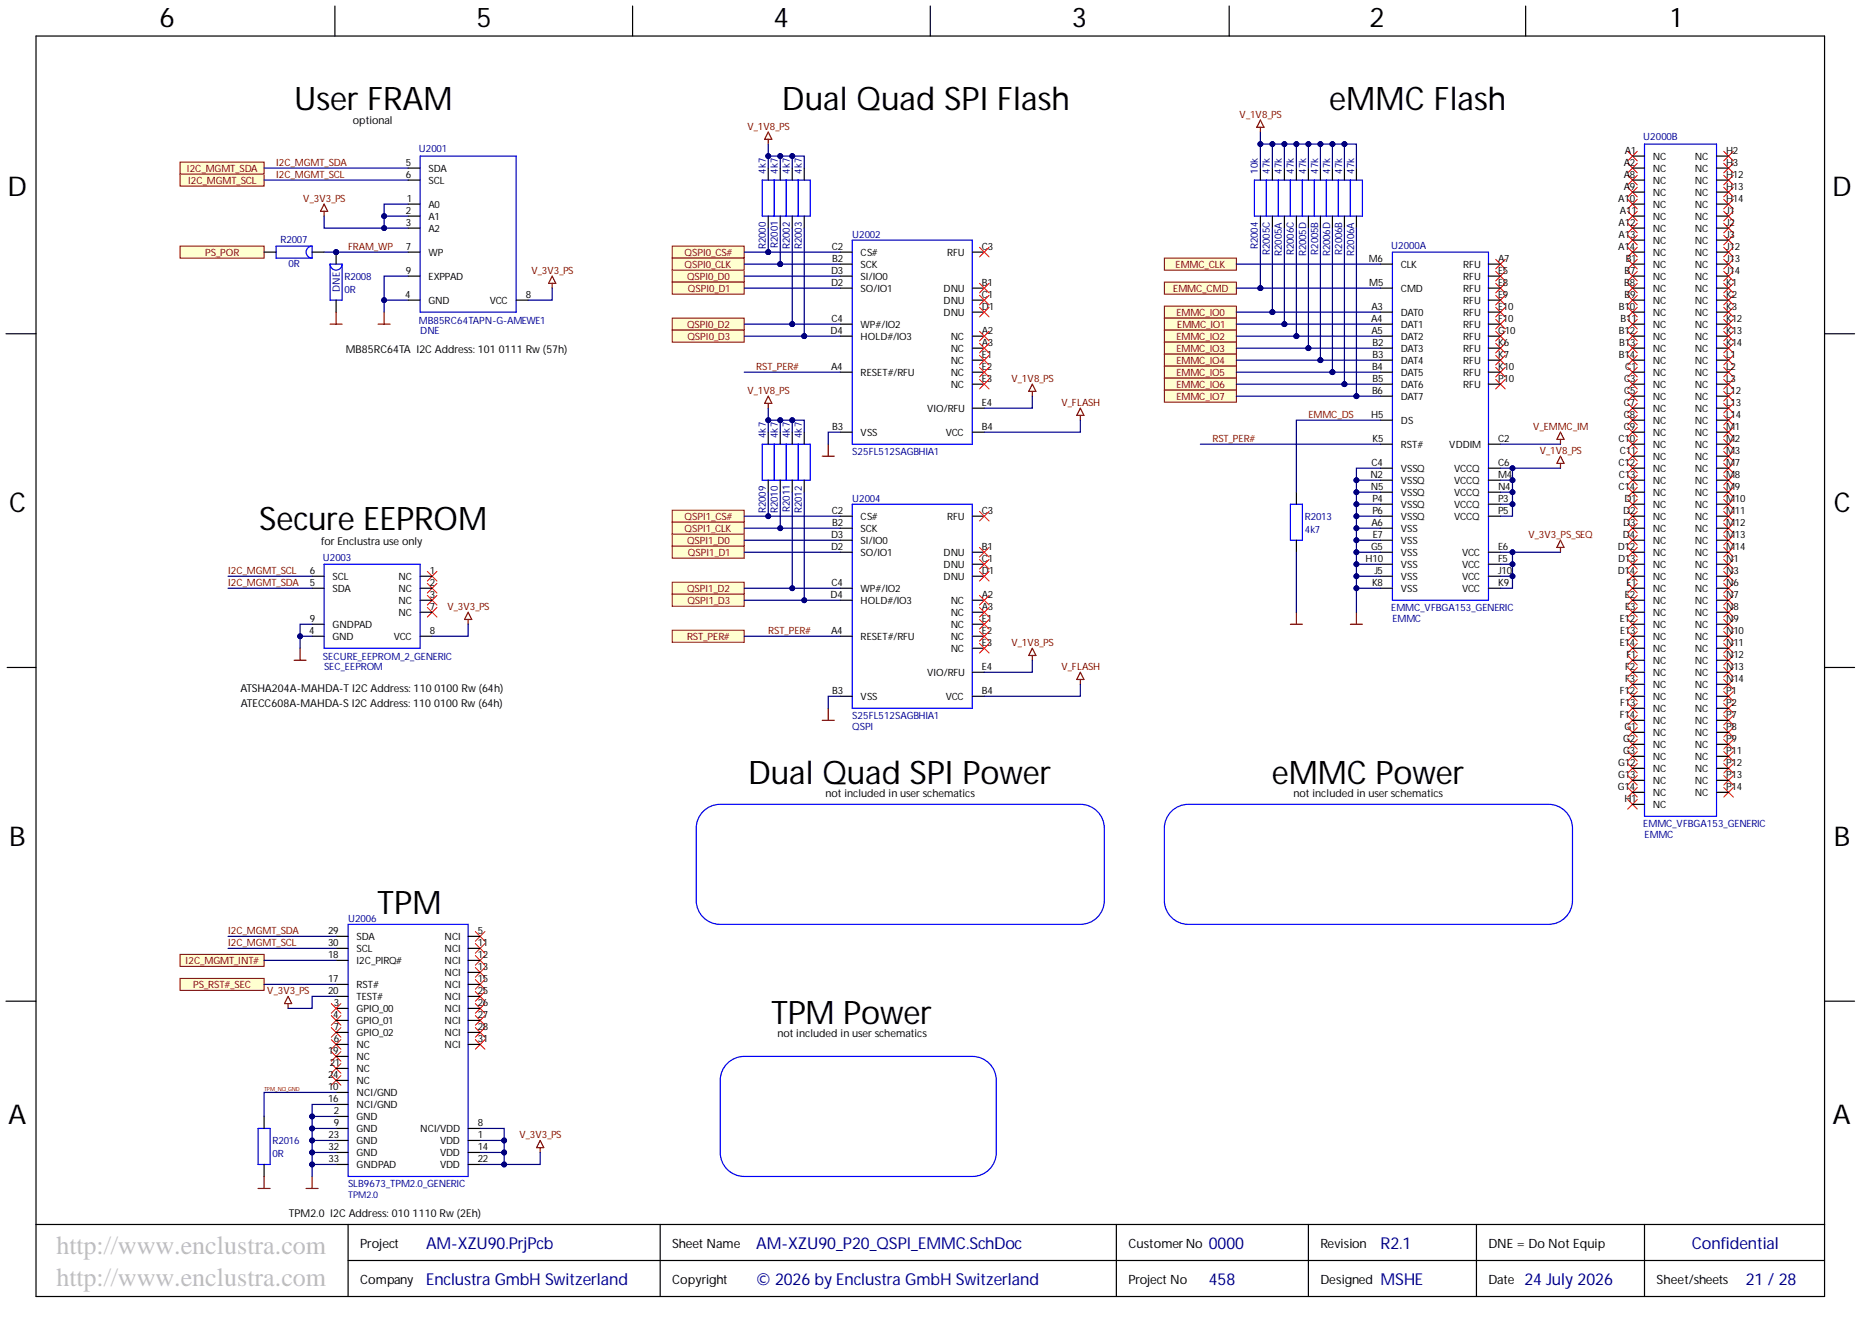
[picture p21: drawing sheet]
<svg xmlns="http://www.w3.org/2000/svg" width="393mm" height="282mm" viewBox="0 0 393 282" stroke-linecap="round" stroke-linejoin="round" font-family="sans-serif">
<defs><g id="words">
<g font-size="6.8">
<text x="62.1" y="23.2">User FRAM</text>
<text x="165.1" y="23.2">Dual Quad SPI Flash</text>
<text x="280.6" y="23.2">eMMC Flash</text>
<text x="54.7" y="111.9">Secure EEPROM</text>
<text x="158" y="165.6">Dual Quad SPI Power</text>
<text x="268.6" y="165.6">eMMC Power</text>
<text x="79.7" y="193">TPM</text>
<text x="162.8" y="216.3">TPM Power</text>
</g>
<g font-size="5.7">
<text x="33.7" y="5.7">6</text>
<text x="100.6" y="5.7">5</text>
<text x="163.3" y="5.7">4</text>
<text x="226.3" y="5.7">3</text>
<text x="289.2" y="5.7">2</text>
<text x="352.8" y="5.7">1</text>
<text x="1.6" y="41.4">D</text>
<text x="386.8" y="41.4">D</text>
<text x="1.9" y="108.1">C</text>
<text x="387.2" y="108.1">C</text>
<text x="1.9" y="178.5">B</text>
<text x="387.2" y="178.5">B</text>
<text x="1.7" y="237.3">A</text>
<text x="386.9" y="237.3">A</text>
</g>
<g font-size="5.5" fill="#c0c0c0">
<text x="11.9" y="264.7">http://www.enclustra.com</text>
<text x="11.9" y="271.5">http://www.enclustra.com</text>
</g>
<g font-size="3.5" fill="#000080">
<text x="90" y="263.8">AM-XZU90.PrjPcb</text>
<text x="159.7" y="263.8">AM-XZU90_P20_QSPI_EMMC.SchDoc</text>
<text x="255.2" y="263.8">0000</text>
<text x="357.2" y="263.8">Confidential</text>
<text x="90" y="271.4">Enclustra GmbH Switzerland</text>
<text x="159.7" y="271.4">© 2026 by Enclustra GmbH Switzerland</text>
<text x="255.2" y="271.4">458</text>
<text x="291.5" y="271.4">MSHE</text>
<text x="321.9" y="271.4">24 July 2026</text>
<text x="368.6" y="271.4">21 / 28</text>
</g>
<text font-size="3.5" fill="#00007c" x="291.5" y="263.8">R2.1</text>
<g font-size="2.7">
<text x="76" y="263.4">Project</text>
<text x="141.9" y="263.4">Sheet Name</text>
<text x="238.2" y="263.4">Customer No</text>
<text x="278.8" y="263.4">Revision</text>
<text x="314.3" y="263.4">DNE = Do Not Equip</text>
<text x="76" y="271">Company</text>
<text x="141.9" y="271">Copyright</text>
<text x="238.2" y="271">Project No</text>
<text x="278.8" y="271">Designed</text>
<text x="314.3" y="271">Date</text>
<text x="349.7" y="271">Sheet/sheets</text>
</g>
<g font-size="2.3">
<text x="74.5" y="26.3">optional</text>
<text x="73" y="74.4">MB85RC64TA I2C Address: 101</text>
<text x="105.3" y="74.4">0111 Rw (57h)</text>
<text x="67.8" y="115">for Enclustra use only</text>
<text x="50.8" y="146.2">ATSHA204A-MAHDA-T I2C Address: 110</text>
<text x="50.9" y="149.2">ATECC608A-MAHDA-S I2C Address: 110</text>
<text x="91.7" y="149.2">0100 Rw (64h)</text>
<text x="91.7" y="146.2">0100 Rw (64h)</text>
<text x="174.3" y="168.2">not included in user schematics</text>
<text x="273.1" y="168.2">not included in user schematics</text>
<text x="164.1" y="218.9">not included in user schematics</text>
<text x="61" y="256.9">TPM2.0 I2C Address: 010</text>
<text x="87.1" y="256.9">1110 Rw (2Eh)</text>
</g>
<g font-size="2.1" fill="#800000">
<text x="157.8" y="27.4">V_1V8_PS</text>
<text x="261.7" y="24.8">V_1V8_PS</text>
<text x="58.3" y="35">I2C_MGMT_SDA</text>
<text x="39.5" y="36.3">I2C_MGMT_SDA</text>
<text x="39.7" y="38.9">I2C_MGMT_SCL</text>
<text x="58.3" y="37.5">I2C_MGMT_SCL</text>
<text x="64" y="42.6">V_3V3_PS</text>
<text x="73.5" y="52.7">FRAM_WP</text>
<text x="43.3" y="54.1">PS_POR</text>
<text x="112.2" y="57.8">V_3V3_PS</text>
<text x="144.5" y="54.1">QSPI0_CS#</text>
<text x="144.5" y="56.6">QSPI0_CLK</text>
<text x="145.1" y="59.1">QSPI0_D0</text>
<text x="248.2" y="56.6">EMMC_CLK</text>
<text x="145.2" y="61.7">QSPI0_D1</text>
<text x="247.7" y="61.7">EMMC_CMD</text>
<text x="145.1" y="69.3">QSPI0_D2</text>
<text x="145.1" y="71.8">QSPI0_D3</text>
<text x="248.4" y="66.7">EMMC_IO0</text>
<text x="248.4" y="71.8">EMMC_IO2</text>
<text x="248.5" y="69.3">EMMC_IO1</text>
<text x="248.4" y="74.4">EMMC_IO3</text>
<text x="248.4" y="76.9">EMMC_IO4</text>
<text x="157.8" y="83.1">V_1V8_PS</text>
<text x="159.7" y="78.1">RST_PER#</text>
<text x="213.6" y="80.6">V_1V8_PS</text>
<text x="248.4" y="79.4">EMMC_IO5</text>
<text x="248.4" y="82">EMMC_IO6</text>
<text x="224.1" y="85.7">V_FLASH</text>
<text x="248.4" y="84.5">EMMC_IO7</text>
<text x="276.3" y="88.2">EMMC_DS</text>
<text x="256" y="93.3">RST_PER#</text>
<text x="323.7" y="90.7">V_EMMC_IM</text>
<text x="325.1" y="95.8">V_1V8_PS</text>
<text x="144.5" y="109.8">QSPI1_CS#</text>
<text x="144.5" y="112.4">QSPI1_CLK</text>
<text x="322.7" y="113.6">V_3V3_PS_SEQ</text>
<text x="145.1" y="114.9">QSPI1_D0</text>
<text x="145.2" y="117.4">QSPI1_D1</text>
<text x="48.2" y="121.2">I2C_MGMT_SCL</text>
<text x="48.2" y="123.7">I2C_MGMT_SDA</text>
<text x="145.1" y="125">QSPI1_D2</text>
<text x="94.4" y="128.8">V_3V3_PS</text>
<text x="145.1" y="127.6">QSPI1_D3</text>
<text x="145.1" y="135.2">RST_PER#</text>
<text x="162.2" y="133.8">RST_PER#</text>
<text x="213.6" y="136.4">V_1V8_PS</text>
<text x="224.1" y="141.4">V_FLASH</text>
<text x="48.2" y="197.2">I2C_MGMT_SDA</text>
<text x="39.2" y="203.6">I2C_MGMT_INT#</text>
<text x="48.2" y="199.7">I2C_MGMT_SCL</text>
<text x="40.8" y="208.7">PS_RST#_SEC</text>
<text x="56.4" y="209.9">V_3V3_PS</text>
<text x="109.7" y="240.3">V_3V3_PS</text>
</g>
<g font-size="2.1" fill="#000080">
<text x="347" y="29.7">U2000B</text>
<text x="88.5" y="32.2">U2001</text>
<text x="161.7" y="36.7" transform="rotate(-90 161.7 36.7)">4k7</text>
<text x="164.2" y="36.7" transform="rotate(-90 164.2 36.7)">4k7</text>
<text x="166.8" y="36.7" transform="rotate(-90 166.8 36.7)">4k7</text>
<text x="169.3" y="36.7" transform="rotate(-90 169.3 36.7)">4k7</text>
<text x="265.6" y="36.7" transform="rotate(-90 265.6 36.7)">10k</text>
<text x="268.1" y="36.7" transform="rotate(-90 268.1 36.7)">47k</text>
<text x="270.7" y="36.7" transform="rotate(-90 270.7 36.7)">47k</text>
<text x="273.2" y="36.7" transform="rotate(-90 273.2 36.7)">47k</text>
<text x="275.7" y="36.7" transform="rotate(-90 275.7 36.7)">47k</text>
<text x="278.3" y="36.7" transform="rotate(-90 278.3 36.7)">47k</text>
<text x="280.8" y="36.7" transform="rotate(-90 280.8 36.7)">47k</text>
<text x="283.3" y="36.7" transform="rotate(-90 283.3 36.7)">47k</text>
<text x="285.9" y="36.7" transform="rotate(-90 285.9 36.7)">47k</text>
<text x="59.2" y="51.2">R2007</text>
<text x="161.7" y="52.6" transform="rotate(-90 161.7 52.6)">R2000</text>
<text x="164.2" y="52.3" transform="rotate(-90 164.2 52.3)">R2001</text>
<text x="166.8" y="52.6" transform="rotate(-90 166.8 52.6)">R2002</text>
<text x="169.3" y="52.6" transform="rotate(-90 169.3 52.6)">R2003</text>
<text x="179.9" y="50.2">U2002</text>
<text x="265.6" y="52.6" transform="rotate(-90 265.6 52.6)">R2004</text>
<text x="268.1" y="53.8" transform="rotate(-90 268.1 53.8)">R2005C</text>
<text x="270.7" y="54" transform="rotate(-90 270.7 54)">R2005A</text>
<text x="273.2" y="53.8" transform="rotate(-90 273.2 53.8)">R2006C</text>
<text x="278.3" y="53.7" transform="rotate(-90 278.3 53.7)">R2005B</text>
<text x="283.3" y="53.7" transform="rotate(-90 283.3 53.7)">R2006B</text>
<text x="285.9" y="54" transform="rotate(-90 285.9 54)">R2006A</text>
<text x="293.7" y="52.5">U2000A</text>
<text x="60.9" y="56.4">0R</text>
<text x="72.7" y="59.1">R2008</text>
<text x="275.7" y="54.1" transform="rotate(-90 275.7 54.1)">R2005D</text>
<text x="280.8" y="54.1" transform="rotate(-90 280.8 54.1)">R2006D</text>
<text x="71.7" y="61.6" transform="rotate(-90 71.7 61.6)">DNE</text>
<text x="72.7" y="61.8">0R</text>
<text x="88.5" y="68.4">MB85RC64TAPN-G-AMEWE1</text>
<text x="88.7" y="70.5">DNE</text>
<text x="161.7" y="92.4" transform="rotate(-90 161.7 92.4)">4k7</text>
<text x="164.2" y="92.4" transform="rotate(-90 164.2 92.4)">4k7</text>
<text x="166.8" y="92.4" transform="rotate(-90 166.8 92.4)">4k7</text>
<text x="169.3" y="92.4" transform="rotate(-90 169.3 92.4)">4k7</text>
<text x="179.9" y="96.1">S25FL512SAGBHIA1</text>
<text x="179.9" y="106">U2004</text>
<text x="161.7" y="108.3" transform="rotate(-90 161.7 108.3)">R2009</text>
<text x="164.2" y="108.3" transform="rotate(-90 164.2 108.3)">R2010</text>
<text x="166.8" y="108.1" transform="rotate(-90 166.8 108.1)">R2011</text>
<text x="169.3" y="108.3" transform="rotate(-90 169.3 108.3)">R2012</text>
<text x="275.5" y="109.8">R2013</text>
<text x="275.5" y="112.5">4k7</text>
<text x="68.2" y="118.4">U2003</text>
<text x="293.7" y="129">EMMC_VFBGA153_GENERIC</text>
<text x="294" y="131.3">EMMC</text>
<text x="68.2" y="139.4">SECURE_EEPROM_2_GENERIC</text>
<text x="68.4" y="141.4">SEC_EEPROM</text>
<text x="179.9" y="154.1">QSPI</text>
<text x="179.9" y="151.8">S25FL512SAGBHIA1</text>
<text x="347" y="174.6">EMMC_VFBGA153_GENERIC</text>
<text x="347.2" y="176.9">EMMC</text>
<text x="73.5" y="194.7">U2006</text>
<text x="57.5" y="241.6">R2016</text>
<text x="57.5" y="244.3">0R</text>
<text x="73.5" y="250.7">SLB9673_TPM2.0_GENERIC</text>
</g>
<g font-size="2.1">
<text x="85.7" y="35">5</text>
<text x="342.8" y="35">A2</text>
<text x="343.1" y="32.4">A1</text>
<text x="349" y="33.8">NC</text>
<text x="357.9" y="33.8">NC</text>
<text x="364.4" y="32.4">H2</text>
<text x="364.4" y="35">H3</text>
<text x="85.7" y="37.5">6</text>
<text x="90.5" y="36.3">SDA</text>
<text x="90.5" y="38.9">SCL</text>
<text x="342.8" y="37.5">A8</text>
<text x="342.8" y="40.1">A9</text>
<text x="349" y="36.3">NC</text>
<text x="349" y="38.9">NC</text>
<text x="349" y="41.4">NC</text>
<text x="357.9" y="36.3">NC</text>
<text x="357.9" y="38.9">NC</text>
<text x="357.9" y="41.4">NC</text>
<text x="364.4" y="37.5">H12</text>
<text x="364.4" y="40.1">H13</text>
<text x="85.7" y="45.1">2</text>
<text x="85.7" y="47.7">3</text>
<text x="85.9" y="42.6">1</text>
<text x="90.5" y="43.9">A0</text>
<text x="90.5" y="46.5">A1</text>
<text x="341.6" y="42.6">A10</text>
<text x="341.7" y="47.7">A12</text>
<text x="342" y="45.1">A11</text>
<text x="349" y="43.9">NC</text>
<text x="349" y="46.5">NC</text>
<text x="357.9" y="43.9">NC</text>
<text x="357.9" y="46.5">NC</text>
<text x="364.4" y="42.6">H14</text>
<text x="364.4" y="45.1">J1</text>
<text x="364.4" y="47.7">J2</text>
<text x="85.7" y="52.7">7</text>
<text x="90.5" y="49">A2</text>
<text x="175.6" y="52.7">C2</text>
<text x="207.3" y="52.7">C3</text>
<text x="341.6" y="52.7">A14</text>
<text x="341.7" y="50.2">A13</text>
<text x="349" y="49">NC</text>
<text x="349" y="51.5">NC</text>
<text x="357.9" y="49">NC</text>
<text x="357.9" y="51.5">NC</text>
<text x="364.4" y="50.2">J3</text>
<text x="364.4" y="52.7">J12</text>
<text x="85.7" y="57.8">9</text>
<text x="90.5" y="54.1">WP</text>
<text x="90.5" y="59.1">EXPPAD</text>
<text x="175.5" y="57.8">D3</text>
<text x="175.7" y="55.3">B2</text>
<text x="181.7" y="56.6">SCK</text>
<text x="181.7" y="59.1">SI/IO0</text>
<text x="181.7" y="54.1">CS#</text>
<text x="200" y="54.1">RFU</text>
<text x="289" y="55.3">M6</text>
<text x="295.8" y="56.6">CLK</text>
<text x="308.9" y="56.6">RFU</text>
<text x="308.9" y="59.1">RFU</text>
<text x="316.3" y="55.3">A7</text>
<text x="316.3" y="57.8">E5</text>
<text x="343" y="57.8">B7</text>
<text x="343.2" y="55.3">B1</text>
<text x="349" y="54.1">NC</text>
<text x="349" y="56.6">NC</text>
<text x="349" y="59.1">NC</text>
<text x="357.9" y="54.1">NC</text>
<text x="357.9" y="56.6">NC</text>
<text x="357.9" y="59.1">NC</text>
<text x="364.4" y="55.3">J13</text>
<text x="364.4" y="57.8">J14</text>
<text x="85.6" y="62.9">4</text>
<text x="90.5" y="64.2">GND</text>
<text x="103.4" y="64.2">VCC</text>
<text x="111" y="62.9">8</text>
<text x="175.5" y="60.3">D2</text>
<text x="181.7" y="61.7">SO/IO1</text>
<text x="199.2" y="61.7">DNU</text>
<text x="199.2" y="64.2">DNU</text>
<text x="207.3" y="60.3">B1</text>
<text x="207.3" y="62.9">C1</text>
<text x="207.3" y="65.4">D1</text>
<text x="289.1" y="60.3">M5</text>
<text x="289.6" y="65.4">A3</text>
<text x="295.8" y="61.7">CMD</text>
<text x="308.9" y="61.7">RFU</text>
<text x="308.9" y="64.2">RFU</text>
<text x="316.3" y="60.3">E8</text>
<text x="316.3" y="62.9">E9</text>
<text x="316.3" y="65.4">E10</text>
<text x="341.8" y="65.4">B10</text>
<text x="342.9" y="60.3">B8</text>
<text x="343" y="62.9">B9</text>
<text x="349" y="61.7">NC</text>
<text x="349" y="64.2">NC</text>
<text x="357.9" y="61.7">NC</text>
<text x="357.9" y="64.2">NC</text>
<text x="364.4" y="60.3">K1</text>
<text x="364.4" y="62.9">K2</text>
<text x="364.4" y="65.4">K3</text>
<text x="175.4" y="70.5">D4</text>
<text x="175.6" y="67.9">C4</text>
<text x="181.7" y="71.8">HOLD#/IO3</text>
<text x="181.7" y="69.3">WP#/IO2</text>
<text x="199.2" y="66.7">DNU</text>
<text x="200.7" y="71.8">NC</text>
<text x="207.3" y="70.5">A2</text>
<text x="289.5" y="67.9">A4</text>
<text x="289.6" y="70.5">A5</text>
<text x="295.8" y="66.7">DAT0</text>
<text x="295.8" y="69.3">DAT1</text>
<text x="295.8" y="71.8">DAT2</text>
<text x="308.9" y="66.7">RFU</text>
<text x="308.9" y="69.3">RFU</text>
<text x="308.9" y="71.8">RFU</text>
<text x="316.3" y="67.9">F10</text>
<text x="316.3" y="70.5">G10</text>
<text x="341.8" y="70.5">B12</text>
<text x="342.1" y="67.9">B11</text>
<text x="349" y="66.7">NC</text>
<text x="349" y="69.3">NC</text>
<text x="349" y="71.8">NC</text>
<text x="357.9" y="66.7">NC</text>
<text x="357.9" y="69.3">NC</text>
<text x="357.9" y="71.8">NC</text>
<text x="364.4" y="67.9">K12</text>
<text x="364.4" y="70.5">K13</text>
<text x="200.7" y="74.4">NC</text>
<text x="200.7" y="76.9">NC</text>
<text x="207.3" y="73">A3</text>
<text x="207.3" y="75.5">E1</text>
<text x="289.8" y="73">B2</text>
<text x="289.8" y="75.5">B3</text>
<text x="295.8" y="74.4">DAT3</text>
<text x="295.8" y="76.9">DAT4</text>
<text x="308.9" y="74.4">RFU</text>
<text x="308.9" y="76.9">RFU</text>
<text x="316.3" y="73">K6</text>
<text x="316.3" y="75.5">K7</text>
<text x="341.8" y="75.5">B14</text>
<text x="341.9" y="73">B13</text>
<text x="349" y="74.4">NC</text>
<text x="349" y="76.9">NC</text>
<text x="357.9" y="74.4">NC</text>
<text x="357.9" y="76.9">NC</text>
<text x="364.4" y="73">K14</text>
<text x="364.4" y="75.5">L1</text>
<text x="175.5" y="78.1">A4</text>
<text x="181.7" y="79.4">RESET#/RFU</text>
<text x="200.7" y="79.4">NC</text>
<text x="200.7" y="82">NC</text>
<text x="207.3" y="78.1">E2</text>
<text x="207.3" y="80.6">E3</text>
<text x="289.7" y="78.1">B4</text>
<text x="289.7" y="83.1">B6</text>
<text x="289.8" y="80.6">B5</text>
<text x="295.8" y="79.4">DAT5</text>
<text x="295.8" y="82">DAT6</text>
<text x="308.9" y="79.4">RFU</text>
<text x="308.9" y="82">RFU</text>
<text x="316.3" y="78.1">K10</text>
<text x="316.3" y="80.6">P10</text>
<text x="342.9" y="80.6">C3</text>
<text x="342.9" y="83.1">C5</text>
<text x="343.2" y="78.1">C1</text>
<text x="349" y="79.4">NC</text>
<text x="349" y="82">NC</text>
<text x="357.9" y="79.4">NC</text>
<text x="357.9" y="82">NC</text>
<text x="364.4" y="78.1">L2</text>
<text x="364.4" y="80.6">L3</text>
<text x="364.4" y="83.1">L12</text>
<text x="195.7" y="87">VIO/RFU</text>
<text x="207.3" y="85.7">E4</text>
<text x="289.5" y="88.2">H5</text>
<text x="295.8" y="84.5">DAT7</text>
<text x="295.8" y="89.6">DS</text>
<text x="342.8" y="85.7">C7</text>
<text x="342.8" y="88.2">C8</text>
<text x="349" y="84.5">NC</text>
<text x="349" y="87">NC</text>
<text x="349" y="89.6">NC</text>
<text x="357.9" y="84.5">NC</text>
<text x="357.9" y="87">NC</text>
<text x="357.9" y="89.6">NC</text>
<text x="364.4" y="85.7">L13</text>
<text x="364.4" y="88.2">L14</text>
<text x="175.7" y="90.7">B3</text>
<text x="181.7" y="92.1">VSS</text>
<text x="199.7" y="92.1">VCC</text>
<text x="207.3" y="90.7">B4</text>
<text x="289.8" y="93.3">K5</text>
<text x="295.8" y="94.6">RST#</text>
<text x="306" y="94.6">VDDIM</text>
<text x="316.3" y="93.3">C2</text>
<text x="341.7" y="93.3">C10</text>
<text x="342" y="95.8">C11</text>
<text x="342.8" y="90.7">C9</text>
<text x="349" y="92.1">NC</text>
<text x="349" y="94.6">NC</text>
<text x="357.9" y="92.1">NC</text>
<text x="357.9" y="94.6">NC</text>
<text x="364.4" y="90.7">M1</text>
<text x="364.4" y="93.3">M2</text>
<text x="364.4" y="95.8">M3</text>
<text x="289.3" y="100.9">N2</text>
<text x="289.6" y="98.3">C4</text>
<text x="295.8" y="99.7">VSSQ</text>
<text x="307" y="99.7">VCCQ</text>
<text x="316.3" y="98.3">C6</text>
<text x="316.3" y="100.9">M4</text>
<text x="341.7" y="98.3">C12</text>
<text x="341.8" y="100.9">C13</text>
<text x="349" y="97.2">NC</text>
<text x="349" y="99.7">NC</text>
<text x="357.9" y="97.2">NC</text>
<text x="357.9" y="99.7">NC</text>
<text x="364.4" y="98.3">M7</text>
<text x="364.4" y="100.9">M8</text>
<text x="289.4" y="103.4">N5</text>
<text x="289.8" y="106">P4</text>
<text x="295.8" y="102.2">VSSQ</text>
<text x="295.8" y="104.8">VSSQ</text>
<text x="295.8" y="107.3">VSSQ</text>
<text x="307" y="102.2">VCCQ</text>
<text x="307" y="104.8">VCCQ</text>
<text x="307" y="107.3">VCCQ</text>
<text x="316.3" y="103.4">N4</text>
<text x="316.3" y="106">P3</text>
<text x="341.7" y="103.4">C14</text>
<text x="343" y="106">D1</text>
<text x="349" y="102.2">NC</text>
<text x="349" y="104.8">NC</text>
<text x="349" y="107.3">NC</text>
<text x="357.9" y="102.2">NC</text>
<text x="357.9" y="104.8">NC</text>
<text x="357.9" y="107.3">NC</text>
<text x="364.4" y="103.4">M9</text>
<text x="364.4" y="106">M10</text>
<text x="175.5" y="113.6">D3</text>
<text x="175.6" y="108.5">C2</text>
<text x="175.7" y="111">B2</text>
<text x="181.7" y="112.4">SCK</text>
<text x="181.7" y="109.8">CS#</text>
<text x="200" y="109.8">RFU</text>
<text x="207.3" y="108.5">C3</text>
<text x="289.6" y="111">A6</text>
<text x="289.8" y="108.5">P6</text>
<text x="289.9" y="113.6">E7</text>
<text x="295.8" y="109.8">VSSQ</text>
<text x="295.8" y="112.4">VSS</text>
<text x="307" y="109.8">VCCQ</text>
<text x="316.3" y="108.5">P5</text>
<text x="342.7" y="113.6">D4</text>
<text x="342.7" y="108.5">D2</text>
<text x="342.7" y="111">D3</text>
<text x="349" y="109.8">NC</text>
<text x="349" y="112.4">NC</text>
<text x="357.9" y="109.8">NC</text>
<text x="357.9" y="112.4">NC</text>
<text x="364.4" y="108.5">M11</text>
<text x="364.4" y="111">M12</text>
<text x="364.4" y="113.6">M13</text>
<text x="175.5" y="116.1">D2</text>
<text x="181.7" y="114.9">SI/IO0</text>
<text x="181.7" y="117.4">SO/IO1</text>
<text x="199.2" y="117.4">DNU</text>
<text x="199.2" y="120">DNU</text>
<text x="207.3" y="116.1">B1</text>
<text x="207.3" y="118.6">C1</text>
<text x="288.3" y="118.6">H10</text>
<text x="289.5" y="116.1">G5</text>
<text x="295.8" y="114.9">VSS</text>
<text x="295.8" y="117.4">VSS</text>
<text x="295.8" y="120">VSS</text>
<text x="308.7" y="117.4">VCC</text>
<text x="308.7" y="120">VCC</text>
<text x="316.3" y="116.1">E6</text>
<text x="316.3" y="118.6">F5</text>
<text x="341.6" y="116.1">D12</text>
<text x="341.6" y="118.6">D13</text>
<text x="349" y="114.9">NC</text>
<text x="349" y="117.4">NC</text>
<text x="349" y="120">NC</text>
<text x="357.9" y="114.9">NC</text>
<text x="357.9" y="117.4">NC</text>
<text x="357.9" y="120">NC</text>
<text x="364.4" y="116.1">M14</text>
<text x="364.4" y="118.6">N1</text>
<text x="65.4" y="121.2">6</text>
<text x="65.4" y="123.7">5</text>
<text x="70.2" y="122.5">SCL</text>
<text x="70.2" y="125">SDA</text>
<text x="84.1" y="122.5">NC</text>
<text x="84.1" y="125">NC</text>
<text x="90.7" y="121.2">1</text>
<text x="90.7" y="123.7">2</text>
<text x="175.6" y="123.7">C4</text>
<text x="181.7" y="125">WP#/IO2</text>
<text x="199.2" y="122.5">DNU</text>
<text x="207.3" y="121.2">D1</text>
<text x="289.7" y="123.7">K8</text>
<text x="290.2" y="121.2">J5</text>
<text x="295.8" y="122.5">VSS</text>
<text x="295.8" y="125">VSS</text>
<text x="308.7" y="122.5">VCC</text>
<text x="308.7" y="125">VCC</text>
<text x="316.3" y="121.2">J10</text>
<text x="316.3" y="123.7">K9</text>
<text x="341.6" y="121.2">D14</text>
<text x="343.4" y="123.7">E1</text>
<text x="349" y="122.5">NC</text>
<text x="349" y="125">NC</text>
<text x="357.9" y="122.5">NC</text>
<text x="357.9" y="125">NC</text>
<text x="364.4" y="121.2">N3</text>
<text x="364.4" y="123.7">N6</text>
<text x="65.4" y="131.3">9</text>
<text x="84.1" y="127.6">NC</text>
<text x="84.1" y="130.1">NC</text>
<text x="90.7" y="126.2">3</text>
<text x="90.7" y="128.8">7</text>
<text x="175.4" y="126.2">D4</text>
<text x="181.7" y="127.6">HOLD#/IO3</text>
<text x="200.7" y="127.6">NC</text>
<text x="200.7" y="130.1">NC</text>
<text x="207.3" y="126.2">A2</text>
<text x="207.3" y="128.8">A3</text>
<text x="207.3" y="131.3">E1</text>
<text x="342" y="131.3">E12</text>
<text x="343.1" y="126.2">E2</text>
<text x="343.2" y="128.8">E3</text>
<text x="349" y="127.6">NC</text>
<text x="349" y="130.1">NC</text>
<text x="357.9" y="127.6">NC</text>
<text x="357.9" y="130.1">NC</text>
<text x="364.4" y="126.2">N7</text>
<text x="364.4" y="128.8">N8</text>
<text x="364.4" y="131.3">N9</text>
<text x="65.3" y="133.8">4</text>
<text x="70.2" y="135.2">GND</text>
<text x="70.2" y="132.6">GNDPAD</text>
<text x="83.1" y="135.2">VCC</text>
<text x="90.7" y="133.8">8</text>
<text x="175.5" y="133.8">A4</text>
<text x="181.7" y="135.2">RESET#/RFU</text>
<text x="200.7" y="132.6">NC</text>
<text x="200.7" y="135.2">NC</text>
<text x="200.7" y="137.7">NC</text>
<text x="207.3" y="133.8">E2</text>
<text x="207.3" y="136.4">E3</text>
<text x="342" y="136.4">E14</text>
<text x="342.1" y="133.8">E13</text>
<text x="349" y="132.6">NC</text>
<text x="349" y="135.2">NC</text>
<text x="349" y="137.7">NC</text>
<text x="357.9" y="132.6">NC</text>
<text x="357.9" y="135.2">NC</text>
<text x="357.9" y="137.7">NC</text>
<text x="364.4" y="133.8">N10</text>
<text x="364.4" y="136.4">N11</text>
<text x="195.7" y="142.8">VIO/RFU</text>
<text x="207.3" y="141.4">E4</text>
<text x="343.2" y="141.4">F2</text>
<text x="343.2" y="144">F3</text>
<text x="343.4" y="138.9">F1</text>
<text x="349" y="140.3">NC</text>
<text x="349" y="142.8">NC</text>
<text x="357.9" y="140.3">NC</text>
<text x="357.9" y="142.8">NC</text>
<text x="364.4" y="138.9">N12</text>
<text x="364.4" y="141.4">N13</text>
<text x="364.4" y="144">N14</text>
<text x="175.7" y="146.5">B3</text>
<text x="181.7" y="147.9">VSS</text>
<text x="199.7" y="147.9">VCC</text>
<text x="207.3" y="146.5">B4</text>
<text x="342" y="146.5">F12</text>
<text x="342.1" y="149">F13</text>
<text x="349" y="145.3">NC</text>
<text x="349" y="147.9">NC</text>
<text x="357.9" y="145.3">NC</text>
<text x="357.9" y="147.9">NC</text>
<text x="364.4" y="146.5">P1</text>
<text x="364.4" y="149">P2</text>
<text x="342" y="151.6">F14</text>
<text x="343" y="154.1">G1</text>
<text x="349" y="150.4">NC</text>
<text x="349" y="152.9">NC</text>
<text x="349" y="155.5">NC</text>
<text x="357.9" y="150.4">NC</text>
<text x="357.9" y="152.9">NC</text>
<text x="357.9" y="155.5">NC</text>
<text x="364.4" y="151.6">P7</text>
<text x="364.4" y="154.1">P8</text>
<text x="341.6" y="161.7">G12</text>
<text x="342.7" y="156.6">G2</text>
<text x="342.7" y="159.2">G3</text>
<text x="349" y="158">NC</text>
<text x="349" y="160.5">NC</text>
<text x="357.9" y="158">NC</text>
<text x="357.9" y="160.5">NC</text>
<text x="364.4" y="156.6">P9</text>
<text x="364.4" y="159.2">P11</text>
<text x="364.4" y="161.7">P12</text>
<text x="341.6" y="166.8">G14</text>
<text x="341.6" y="164.2">G13</text>
<text x="349" y="163.1">NC</text>
<text x="349" y="165.6">NC</text>
<text x="357.9" y="163.1">NC</text>
<text x="357.9" y="165.6">NC</text>
<text x="364.4" y="164.2">P13</text>
<text x="364.4" y="166.8">P14</text>
<text x="343" y="169.3">H1</text>
<text x="349" y="168.1">NC</text>
<text x="349" y="170.7">NC</text>
<text x="357.9" y="168.1">NC</text>
<text x="69.3" y="197.2">29</text>
<text x="100.9" y="197.2">5</text>
<text x="69.3" y="202.3">18</text>
<text x="69.3" y="199.7">30</text>
<text x="75.3" y="203.6">I2C_PIRQ#</text>
<text x="75.3" y="201.1">SCL</text>
<text x="75.3" y="198.5">SDA</text>
<text x="93.9" y="198.5">NCI</text>
<text x="93.9" y="201.1">NCI</text>
<text x="93.9" y="203.6">NCI</text>
<text x="100.9" y="199.7">11</text>
<text x="100.9" y="202.3">12</text>
<text x="69.3" y="209.9">20</text>
<text x="69.3" y="207.3">17</text>
<text x="75.3" y="208.7">RST#</text>
<text x="93.9" y="206.2">NCI</text>
<text x="93.9" y="208.7">NCI</text>
<text x="100.9" y="204.8">13</text>
<text x="100.9" y="207.3">15</text>
<text x="100.9" y="209.9">25</text>
<text x="70.4" y="214.9">4</text>
<text x="70.5" y="212.4">3</text>
<text x="75.3" y="213.8">GPIO_00</text>
<text x="75.3" y="211.2">TEST#</text>
<text x="93.9" y="213.8">NCI</text>
<text x="93.9" y="211.2">NCI</text>
<text x="100.9" y="214.9">27</text>
<text x="100.9" y="212.4">26</text>
<text x="70.5" y="220">6</text>
<text x="70.5" y="217.5">7</text>
<text x="75.3" y="216.3">GPIO_01</text>
<text x="75.3" y="221.4">NC</text>
<text x="75.3" y="218.8">GPIO_02</text>
<text x="93.9" y="221.4">NCI</text>
<text x="93.9" y="218.8">NCI</text>
<text x="93.9" y="216.3">NCI</text>
<text x="100.9" y="220">31</text>
<text x="100.9" y="217.5">28</text>
<text x="69.3" y="227.6">24</text>
<text x="69.3" y="222.5">19</text>
<text x="69.6" y="225.1">21</text>
<text x="75.3" y="226.4">NC</text>
<text x="75.3" y="223.9">NC</text>
<text x="69.3" y="230.1">10</text>
<text x="69.3" y="232.7">16</text>
<text x="75.3" y="231.5">NCI/GND</text>
<text x="75.3" y="229">NC</text>
<text x="70.5" y="235.2">2</text>
<text x="70.5" y="237.8">9</text>
<text x="75.3" y="236.6">GND</text>
<text x="75.3" y="239.1">GND</text>
<text x="75.3" y="234">NCI/GND</text>
<text x="88.7" y="239.1">NCI/VDD</text>
<text x="100.9" y="237.8">8</text>
<text x="69.4" y="240.3">23</text>
<text x="69.4" y="245.4">33</text>
<text x="69.4" y="242.8">32</text>
<text x="75.3" y="241.6">GND</text>
<text x="75.3" y="244.2">GND</text>
<text x="92.9" y="241.6">VDD</text>
<text x="92.9" y="244.2">VDD</text>
<text x="100.9" y="240.3">1</text>
<text x="100.9" y="242.8">14</text>
<text x="100.9" y="245.4">22</text>
<text x="75.3" y="246.7">GNDPAD</text>
<text x="92.9" y="246.7">VDD</text>
</g>
<text font-size="1.9" fill="#000080" x="73.5" y="253">TPM2.0</text>
<text font-size="1.2" fill="#800000" x="55.8" y="230.4">TPM_NCI_GND</text>
</g></defs>
<g fill="none" stroke="#000" stroke-width=".25">
<path d="M7.6 7.6h377.6v266.1h-377.6zM70.7 1.3v6.3M133.6 1.3v6.3M196.4 1.3v6.3M259.5 1.3v6.3M322.1 1.3v6.3M162.2 35.5v2.5M164.7 35.5v2.5M167.3 35.5v2.5M169.8 35.5v2.5M266.1 35.5v2.5M268.6 35.5v2.5"/>
<path d="M271.2 35.5v2.5M273.7 35.5v2.5M276.3 35.5v2.5M278.8 35.5v2.5M281.3 35.5v2.5M283.9 35.5v2.5M286.4 35.5v2.5M162.2 45.6v2.6M164.7 45.6v2.6M167.3 45.6v2.6M169.8 45.6v2.6M177.4 55.8h2.5"/>
<path d="M177.4 58.3h2.5M177.4 53.2h2.5M205.3 53.2h2.5M266.1 45.6v2.6M268.6 45.6v2.6M271.2 45.6v2.6M273.7 45.6v2.6M276.3 45.6v2.6M278.8 45.6v2.6M281.3 45.6v2.6M283.9 45.6v2.6M286.4 45.6v2.6"/>
<path d="M1.3 70.5h6.3M177.4 71h2.5M177.4 68.4h2.5M177.4 78.6h2.5M177.4 60.8h2.5M205.3 71h2.5M205.3 78.6h2.5M205.3 60.8h2.5M205.3 63.4h2.5M205.3 65.9h2.5M205.3 73.5h2.5M205.3 76h2.5"/>
<path d="M385.2 70.5h6.4M177.4 91.3h2.5M205.3 91.3h2.5M205.3 81.1h2.5M205.3 86.2h2.5M273.7 103.9v2.6M273.7 114.1v2.5M1.5 140.9h6.1M385.2 140.9h6.4M1.3 211.4h6.3M385.2 211.4h6.4M7.6 258.5h377.6"/>
<path d="M73.5 258.5v15.2M139.4 258.5v15.2M235.7 258.5v15.2M276.3 258.5v15.2M311.7 258.5v15.2M347.2 258.5v15.2M73.5 266.1h311.7"/>
</g>
<g fill="none" stroke="#00f" stroke-width=".25">
<path d="M160.9 38h10.2v7.6h-10.2zM163.5 38v7.6M166 38v7.6M168.5 38v7.6M264.8 38h22.9v7.6h-22.9zM267.4 38v7.6M269.9 38v7.6M272.4 38v7.6M275 38v7.6M277.5 38v7.6M280.1 38v7.6M282.6 38v7.6"/>
<path d="M285.1 38v7.6M179.9 50.7h25.4v43.1h-25.4zM272.4 106.5h2.6v7.6h-2.6z"/>
</g>
<path d="M173.6 96.3h2.5M174.9 93.8v2.5" fill="none" stroke="#800000" stroke-width=".25"/>
<path d="M141.9 52h15.2v2.5h-15.2z" fill-rule="evenodd" fill="#ffffd0"/>
<path d="M141.9 52h15.2v2.5h-15.2z" fill="none" stroke="#800000" stroke-width=".21"/>
<path d="M141.9 57h15.2v2.6h-15.2z" fill-rule="evenodd" fill="#ffffd0"/>
<path d="M141.9 57h15.2v2.6h-15.2z" fill="none" stroke="#800000" stroke-width=".21"/>
<path d="M141.9 59.6h15.2v2.5h-15.2z" fill-rule="evenodd" fill="#ffffd0"/>
<path d="M141.9 59.6h15.2v2.5h-15.2z" fill="none" stroke="#800000" stroke-width=".21"/>
<path d="M141.9 67.2h15.2v2.5h-15.2z" fill-rule="evenodd" fill="#ffffd0"/>
<path d="M141.9 67.2h15.2v2.5h-15.2z" fill="none" stroke="#800000" stroke-width=".21"/>
<path d="M141.9 69.7h15.2v2.5h-15.2z" fill-rule="evenodd" fill="#ffffd0"/>
<path d="M141.9 69.7h15.2v2.5h-15.2z" fill="none" stroke="#800000" stroke-width=".21"/>
<path d="M329.5 114.1l.7 1.5h-1.5zM329.5 115.6v1M285.1 131.8h2.6M286.4 129.3v2.5" fill="none" stroke="#800000" stroke-width=".25"/>
<path d="M245.8 64.6h15.2v2.6h-15.2z" fill-rule="evenodd" fill="#ffffd0"/>
<path d="M245.8 64.6h15.2v2.6h-15.2z" fill="none" stroke="#800000" stroke-width=".21"/>
<path d="M245.8 67.2h15.2v2.5h-15.2z" fill-rule="evenodd" fill="#ffffd0"/>
<path d="M245.8 67.2h15.2v2.5h-15.2z" fill="none" stroke="#800000" stroke-width=".21"/>
<path d="M245.8 69.7h15.2v2.5h-15.2z" fill-rule="evenodd" fill="#ffffd0"/>
<path d="M245.8 69.7h15.2v2.5h-15.2z" fill="none" stroke="#800000" stroke-width=".21"/>
<path d="M245.8 72.2h15.2v2.6h-15.2z" fill-rule="evenodd" fill="#ffffd0"/>
<path d="M245.8 72.2h15.2v2.6h-15.2z" fill="none" stroke="#800000" stroke-width=".21"/>
<path d="M245.8 74.8h15.2v2.5h-15.2z" fill-rule="evenodd" fill="#ffffd0"/>
<path d="M245.8 74.8h15.2v2.5h-15.2z" fill="none" stroke="#800000" stroke-width=".21"/>
<path d="M245.8 77.3h15.2v2.5h-15.2z" fill-rule="evenodd" fill="#ffffd0"/>
<path d="M245.8 77.3h15.2v2.5h-15.2z" fill="none" stroke="#800000" stroke-width=".21"/>
<path d="M245.8 79.8h15.2v2.6h-15.2z" fill-rule="evenodd" fill="#ffffd0"/>
<path d="M245.8 79.8h15.2v2.6h-15.2z" fill="none" stroke="#800000" stroke-width=".21"/>
<path d="M245.8 82.4h15.2v2.5h-15.2z" fill-rule="evenodd" fill="#ffffd0"/>
<path d="M245.8 82.4h15.2v2.5h-15.2z" fill="none" stroke="#800000" stroke-width=".21"/>
<path d="M245.8 59.6h15.2v2.5h-15.2z" fill-rule="evenodd" fill="#ffffd0"/>
<path d="M245.8 59.6h15.2v2.5h-15.2z" fill="none" stroke="#800000" stroke-width=".21"/>
<path d="M245.8 54.5h15.2v2.5h-15.2z" fill-rule="evenodd" fill="#ffffd0"/>
<path d="M245.8 54.5h15.2v2.5h-15.2z" fill="none" stroke="#800000" stroke-width=".21"/>
<path d="M329.5 91.3l.7 1.5h-1.5zM329.5 92.8v1M272.4 131.8h2.6M273.7 129.3v2.5" fill="none" stroke="#800000" stroke-width=".25"/>
<path d="M141.9 54.5h15.2v2.5h-15.2z" fill-rule="evenodd" fill="#ffffd0"/>
<path d="M141.9 54.5h15.2v2.5h-15.2z" fill="none" stroke="#800000" stroke-width=".21"/>
<g fill="none" stroke="#f00" stroke-width=".21">
<path d="M343.7 39.5l2 2.1M345.7 39.5l-2 2.1M363.9 31.9l2.1 2.1M363.9 34.5l2.1 2M363.9 37l2.1 2M363.9 39.5l2.1 2.1M366 31.9l-2.1 2.1M366 34.5l-2.1 2M366 37l-2.1 2M366 39.5l-2.1 2.1M206.8 52.2l2 2M206.8 59.8l2 2"/>
<path d="M208.8 52.2l-2 2M208.8 59.8l-2 2M315.8 54.8l2 2M315.8 57.3l2 2M315.8 59.8l2 2M317.8 54.8l-2 2M317.8 57.3l-2 2M317.8 59.8l-2 2M343.7 42.1l2 2M343.7 44.6l2 2M343.7 47.1l2 2.1M343.7 49.7l2 2"/>
<path d="M343.7 52.2l2 2M343.7 54.8l2 2M345.7 42.1l-2 2M345.7 44.6l-2 2M345.7 47.1l-2 2.1M345.7 49.7l-2 2M345.7 52.2l-2 2M345.7 54.8l-2 2M363.9 42.1l2.1 2M363.9 44.6l2.1 2M363.9 47.1l2.1 2.1M363.9 49.7l2.1 2"/>
<path d="M363.9 52.2l2.1 2M363.9 54.8l2.1 2M363.9 57.3l2.1 2M363.9 59.8l2.1 2M366 42.1l-2.1 2M366 44.6l-2.1 2M366 47.1l-2.1 2.1M366 49.7l-2.1 2M366 52.2l-2.1 2M366 54.8l-2.1 2M366 57.3l-2.1 2M366 59.8l-2.1 2"/>
<path d="M206.8 62.4l2 2M206.8 64.9l2 2M206.8 70l2 2M206.8 72.5l2 2M206.8 75l2 2.1M206.8 77.6l2 2M208.8 62.4l-2 2M208.8 64.9l-2 2M208.8 70l-2 2M208.8 72.5l-2 2M208.8 75l-2 2.1M208.8 77.6l-2 2"/>
<path d="M315.8 62.4l2 2M315.8 64.9l2 2M315.8 67.4l2 2.1M315.8 70l2 2M315.8 72.5l2 2M315.8 75l2 2.1M315.8 77.6l2 2M317.8 62.4l-2 2M317.8 64.9l-2 2M317.8 67.4l-2 2.1M317.8 70l-2 2M317.8 72.5l-2 2"/>
<path d="M317.8 75l-2 2.1M317.8 77.6l-2 2M343.7 62.4l2 2M343.7 64.9l2 2M343.7 67.4l2 2.1M343.7 70l2 2M343.7 72.5l2 2M343.7 75l2 2.1M345.7 62.4l-2 2M345.7 64.9l-2 2M345.7 67.4l-2 2.1M345.7 70l-2 2"/>
<path d="M345.7 72.5l-2 2M345.7 75l-2 2.1M363.9 62.4l2.1 2M363.9 64.9l2.1 2M363.9 67.4l2.1 2.1M363.9 70l2.1 2M363.9 72.5l2.1 2M363.9 75l2.1 2.1M363.9 77.6l2.1 2M366 62.4l-2.1 2M366 64.9l-2.1 2M366 67.4l-2.1 2.1"/>
<path d="M366 70l-2.1 2M366 72.5l-2.1 2M366 75l-2.1 2.1M366 77.6l-2.1 2M206.8 80.1l2 2M208.8 80.1l-2 2M315.8 80.1l2 2M317.8 80.1l-2 2M343.7 85.2l2 2M343.7 87.7l2 2M343.7 90.2l2 2.1M343.7 92.8l2 2"/>
<path d="M343.7 95.3l2 2M343.7 97.8l2 2.1M345.7 85.2l-2 2M345.7 87.7l-2 2M345.7 95.3l-2 2M345.7 97.8l-2 2.1M345.7 90.2l-2 2.1M345.7 92.8l-2 2M363.9 80.1l2.1 2M363.9 82.6l2.1 2.1M363.9 85.2l2.1 2M363.9 87.7l2.1 2"/>
<path d="M363.9 90.2l2.1 2.1M363.9 92.8l2.1 2M363.9 95.3l2.1 2M363.9 97.8l2.1 2.1M366 80.1l-2.1 2M366 82.6l-2.1 2.1M366 85.2l-2.1 2M366 87.7l-2.1 2M366 90.2l-2.1 2.1M366 92.8l-2.1 2M366 95.3l-2.1 2M366 97.8l-2.1 2.1"/>
<path d="M343.7 100.4l2 2M343.7 102.9l2 2M343.7 115.6l2 2M343.7 118.1l2 2M345.7 100.4l-2 2M345.7 102.9l-2 2M345.7 115.6l-2 2M345.7 118.1l-2 2M363.9 100.4l2.1 2M363.9 102.9l2.1 2M363.9 105.4l2.1 2.1M363.9 108l2.1 2"/>
<path d="M363.9 110.5l2.1 2M363.9 113l2.1 2.1M363.9 115.6l2.1 2M366 100.4l-2.1 2M366 102.9l-2.1 2M366 105.4l-2.1 2.1M366 108l-2.1 2M366 110.5l-2.1 2M366 113l-2.1 2.1M366 115.6l-2.1 2M90.2 125.7l2.1 2M90.2 128.3l2.1 2"/>
<path d="M92.3 125.7l-2.1 2M92.3 128.3l-2.1 2M343.7 120.7l2 2M343.7 123.2l2 2M343.7 125.7l2 2M343.7 128.3l2 2M343.7 130.8l2 2M343.7 133.3l2 2.1M343.7 135.9l2 2M343.7 138.4l2 2M345.7 120.7l-2 2M345.7 123.2l-2 2"/>
<path d="M345.7 125.7l-2 2M345.7 128.3l-2 2M345.7 130.8l-2 2M345.7 133.3l-2 2.1M345.7 135.9l-2 2M345.7 138.4l-2 2M363.9 120.7l2.1 2M363.9 123.2l2.1 2M363.9 125.7l2.1 2M363.9 128.3l2.1 2M363.9 130.8l2.1 2M363.9 133.3l2.1 2.1"/>
<path d="M363.9 135.9l2.1 2M363.9 138.4l2.1 2M366 120.7l-2.1 2M366 123.2l-2.1 2M366 125.7l-2.1 2M366 128.3l-2.1 2M366 130.8l-2.1 2M366 133.3l-2.1 2.1M366 135.9l-2.1 2M366 138.4l-2.1 2M343.7 140.9l2 2.1M343.7 143.5l2 2"/>
<path d="M343.7 146l2 2M343.7 148.5l2 2.1M343.7 151.1l2 2M343.7 153.6l2 2M343.7 156.1l2 2.1M343.7 158.7l2 2M345.7 143.5l-2 2M345.7 146l-2 2M345.7 148.5l-2 2.1M345.7 151.1l-2 2M345.7 153.6l-2 2M345.7 156.1l-2 2.1"/>
<path d="M345.7 158.7l-2 2M345.7 140.9l-2 2.1M363.9 140.9l2.1 2.1M363.9 143.5l2.1 2M363.9 146l2.1 2M363.9 148.5l2.1 2.1M363.9 151.1l2.1 2M363.9 153.6l2.1 2M363.9 156.1l2.1 2.1M363.9 158.7l2.1 2M366 140.9l-2.1 2.1M366 143.5l-2.1 2"/>
<path d="M366 146l-2.1 2M366 148.5l-2.1 2.1M366 151.1l-2.1 2M366 153.6l-2.1 2M366 156.1l-2.1 2.1M366 158.7l-2.1 2M343.7 161.2l2 2M343.7 163.7l2 2.1M343.7 166.3l2 2M343.7 168.8l2 2M345.7 161.2l-2 2M345.7 163.7l-2 2.1"/>
<path d="M345.7 166.3l-2 2M345.7 168.8l-2 2M363.9 161.2l2.1 2M363.9 163.7l2.1 2.1M363.9 166.3l2.1 2M366 161.2l-2.1 2M366 163.7l-2.1 2.1M366 166.3l-2.1 2"/>
</g>
<g fill="none" stroke="#800000" stroke-width=".25">
<path d="M162.2 27.9l.8 1.5h-1.6zM162.2 29.4v1M266.1 25.4l.8 1.5h-1.5zM266.1 26.9v1M68.4 43.1l.8 1.5h-1.5zM68.4 44.6v1M116.6 58.3l.7 1.5h-1.5zM116.6 59.8v1M79.8 68.4h2.6M81.1 65.9v2.5M228.1 86.2l.8 1.5h-1.6zM228.1 87.7v1"/>
<path d="M329.5 96.3l.7 1.5h-1.5zM329.5 97.8v1.1M62.1 139.4h2.5M63.4 136.9v2.5"/>
</g>
<path d="M38 36.8h17.8v2.5h-17.8z" fill-rule="evenodd" fill="#ffffd0"/>
<path d="M38 36.8h17.8v2.5h-17.8z" fill="none" stroke="#800000" stroke-width=".21"/>
<path d="M38 34.2h17.8v2.6h-17.8z" fill-rule="evenodd" fill="#ffffd0"/>
<path d="M38 34.2h17.8v2.6h-17.8z" fill="none" stroke="#800000" stroke-width=".21"/>
<g fill="none" stroke="#f00" stroke-width=".21">
<path d="M343.7 31.9l2 2.1M343.7 34.5l2 2M343.7 37l2 2M345.7 31.9l-2 2.1M345.7 34.5l-2 2M345.7 37l-2 2M343.7 57.3l2 2M343.7 59.8l2 2M345.7 57.3l-2 2M345.7 59.8l-2 2M343.7 77.6l2 2M345.7 77.6l-2 2"/>
<path d="M343.7 80.1l2 2M343.7 82.6l2 2.1M345.7 80.1l-2 2M345.7 82.6l-2 2.1M343.7 105.4l2 2.1M343.7 108l2 2M343.7 110.5l2 2M343.7 113l2 2.1M345.7 105.4l-2 2.1M345.7 108l-2 2M345.7 110.5l-2 2M345.7 113l-2 2.1"/>
<path d="M363.9 118.1l2.1 2M366 118.1l-2.1 2"/>
</g>
<path d="M347.2 30.4h15.2v142h-15.2zM294 53.2h20.3v73.5h-20.3z" fill="none" stroke="#00f" stroke-width=".25"/>
<g fill="none" stroke="#000" stroke-width=".25">
<path d="M344.7 33h2.5M344.7 35.5h2.5M344.7 38h2.5M362.4 33h2.6M362.4 35.5h2.6M362.4 38h2.6M291.5 55.8h2.5M314.3 55.8h2.5M314.3 58.3h2.5M344.7 55.8h2.5M344.7 58.3h2.5M344.7 40.6h2.5"/>
<path d="M344.7 43.1h2.5M344.7 45.6h2.5M344.7 48.2h2.5M344.7 50.7h2.5M344.7 53.2h2.5M362.4 55.8h2.6M362.4 58.3h2.6M362.4 40.6h2.6M362.4 43.1h2.6M362.4 45.6h2.6M362.4 48.2h2.6M362.4 50.7h2.6"/>
<path d="M362.4 53.2h2.6M291.5 60.8h2.5M291.5 65.9h2.5M291.5 68.4h2.5M291.5 71h2.5M291.5 73.5h2.5M291.5 76h2.5M291.5 78.6h2.5M314.3 60.8h2.5M314.3 65.9h2.5M314.3 68.4h2.5M314.3 71h2.5"/>
<path d="M314.3 73.5h2.5M314.3 76h2.5M314.3 78.6h2.5M314.3 63.4h2.5M344.7 60.8h2.5M344.7 65.9h2.5M344.7 68.4h2.5M344.7 71h2.5M344.7 73.5h2.5M344.7 76h2.5M344.7 78.6h2.5M344.7 63.4h2.5"/>
<path d="M362.4 60.8h2.6M362.4 65.9h2.6M362.4 68.4h2.6M362.4 71h2.6M362.4 73.5h2.6M362.4 76h2.6M362.4 78.6h2.6M362.4 63.4h2.6M291.5 81.1h2.5M291.5 83.6h2.5M291.5 88.7h2.5M291.5 93.8h2.5"/>
<path d="M291.5 98.9h2.5M314.3 81.1h2.5M314.3 93.8h2.5M314.3 98.9h2.5M344.7 81.1h2.5M344.7 83.6h2.5M344.7 88.7h2.5M344.7 93.8h2.5M344.7 98.9h2.5M344.7 86.2h2.5M344.7 91.3h2.5M344.7 96.3h2.5"/>
<path d="M362.4 81.1h2.6M362.4 83.6h2.6M362.4 88.7h2.6M362.4 93.8h2.6M362.4 98.9h2.6M362.4 86.2h2.6M362.4 91.3h2.6M362.4 96.3h2.6M291.5 101.4h2.5M291.5 103.9h2.5M291.5 106.5h2.5M291.5 109h2.5"/>
<path d="M291.5 111.5h2.5M291.5 114.1h2.5M291.5 116.6h2.5M291.5 119.1h2.5M314.3 101.4h2.5M314.3 103.9h2.5M314.3 106.5h2.5M314.3 109h2.5M314.3 116.6h2.5M314.3 119.1h2.5M344.7 101.4h2.5M344.7 103.9h2.5"/>
<path d="M344.7 106.5h2.5M344.7 109h2.5M344.7 111.5h2.5M344.7 114.1h2.5M344.7 116.6h2.5M344.7 119.1h2.5M362.4 101.4h2.6M362.4 103.9h2.6M362.4 106.5h2.6M362.4 109h2.6M362.4 111.5h2.6M362.4 114.1h2.6"/>
<path d="M362.4 116.6h2.6M362.4 119.1h2.6M291.5 121.7h2.5M291.5 124.2h2.5M314.3 121.7h2.5M314.3 124.2h2.5M344.7 121.7h2.5M344.7 124.2h2.5M344.7 126.7h2.5M344.7 129.3h2.5M344.7 131.8h2.5M344.7 134.3h2.5"/>
<path d="M344.7 136.9h2.5M344.7 139.4h2.5M362.4 121.7h2.6M362.4 124.2h2.6M362.4 126.7h2.6M362.4 129.3h2.6M362.4 131.8h2.6M362.4 134.3h2.6M362.4 136.9h2.6M362.4 139.4h2.6M344.7 141.9h2.5M344.7 144.5h2.5"/>
<path d="M344.7 147h2.5M344.7 149.5h2.5M344.7 152.1h2.5M344.7 154.6h2.5M344.7 157.2h2.5M344.7 159.7h2.5M362.4 141.9h2.6M362.4 144.5h2.6M362.4 147h2.6M362.4 149.5h2.6M362.4 152.1h2.6M362.4 154.6h2.6"/>
<path d="M362.4 157.2h2.6M362.4 159.7h2.6M344.7 162.2h2.5M344.7 164.8h2.5M344.7 167.3h2.5M344.7 169.8h2.5M362.4 162.2h2.6M362.4 164.8h2.6M362.4 167.3h2.6"/>
</g>
<path d="M141.9 107.7h15.2v2.6h-15.2z" fill-rule="evenodd" fill="#ffffd0"/>
<path d="M141.9 107.7h15.2v2.6h-15.2z" fill="none" stroke="#800000" stroke-width=".21"/>
<path d="M141.9 112.8h15.2v2.5h-15.2z" fill-rule="evenodd" fill="#ffffd0"/>
<path d="M141.9 112.8h15.2v2.5h-15.2z" fill="none" stroke="#800000" stroke-width=".21"/>
<path d="M141.9 115.3h15.2v2.6h-15.2z" fill-rule="evenodd" fill="#ffffd0"/>
<path d="M141.9 115.3h15.2v2.6h-15.2z" fill="none" stroke="#800000" stroke-width=".21"/>
<path d="M141.9 122.9h15.2v2.6h-15.2z" fill-rule="evenodd" fill="#ffffd0"/>
<path d="M141.9 122.9h15.2v2.6h-15.2z" fill="none" stroke="#800000" stroke-width=".21"/>
<path d="M141.9 125.5h15.2v2.5h-15.2z" fill-rule="evenodd" fill="#ffffd0"/>
<path d="M141.9 125.5h15.2v2.5h-15.2z" fill="none" stroke="#800000" stroke-width=".21"/>
<path d="M179.9 106.5h25.4v43h-25.4z" fill="none" stroke="#00f" stroke-width=".25"/>
<g fill="none" stroke="#000" stroke-width=".25">
<path d="M177.4 111.5h2.5M177.4 114.1h2.5M177.4 109h2.5M177.4 116.6h2.5M205.3 109h2.5M205.3 116.6h2.5M205.3 119.1h2.5M177.4 126.7h2.5M177.4 124.2h2.5M177.4 134.3h2.5M205.3 126.7h2.5M205.3 134.3h2.5"/>
<path d="M205.3 121.7h2.5M205.3 129.3h2.5M205.3 131.8h2.5M205.3 136.9h2.5M177.4 147h2.5M205.3 147h2.5M205.3 141.9h2.5"/>
</g>
<path d="M173.6 152.1h2.5M174.9 149.5v2.6M228.1 141.9l.8 1.6h-1.6zM228.1 143.5v1" fill="none" stroke="#800000" stroke-width=".25"/>
<g fill="none" stroke="#f00" stroke-width=".21">
<path d="M206.8 108l2 2M206.8 115.6l2 2M206.8 118.1l2 2M208.8 108l-2 2M208.8 115.6l-2 2M208.8 118.1l-2 2M206.8 120.7l2 2M206.8 125.7l2 2M206.8 128.3l2 2M206.8 135.9l2 2M206.8 130.8l2 2M206.8 133.3l2 2.1"/>
<path d="M208.8 120.7l-2 2M208.8 125.7l-2 2M208.8 128.3l-2 2M208.8 135.9l-2 2M208.8 130.8l-2 2M208.8 133.3l-2 2.1"/>
</g>
<path d="M141.9 110.3h15.2v2.5h-15.2z" fill-rule="evenodd" fill="#ffffd0"/>
<path d="M141.9 110.3h15.2v2.5h-15.2z" fill="none" stroke="#800000" stroke-width=".21"/>
<path d="M162.2 83.6l.8 1.6h-1.6zM162.2 85.2v1M218 81.1l.7 1.5h-1.5zM218 82.6v1M218 138.4v1M218 136.9l.7 1.5h-1.5z" fill="none" stroke="#800000" stroke-width=".25"/>
<path d="M88.7 33h20.3v32.9h-20.3zM160.9 93.8h10.2v7.6h-10.2zM163.5 93.8v7.6M166 93.8v7.6M168.5 93.8v7.6" fill="none" stroke="#00f" stroke-width=".25"/>
<g fill="none" stroke="#000" stroke-width=".25">
<path d="M86.2 35.5h2.5M86.2 38h2.5M86.2 43.1h2.5M86.2 45.6h2.5M86.2 48.2h2.5M86.2 53.2h2.5M86.2 58.3h2.5M86.2 63.4h2.5M109 63.4h2.5M162.2 91.3v2.5M164.7 91.3v2.5M167.3 91.3v2.5"/>
<path d="M169.8 91.3v2.5M162.2 101.4v2.5M164.7 101.4v2.5M167.3 101.4v2.5M169.8 101.4v2.5"/>
</g>
<path d="M90.2 120.7l2.1 2M90.2 123.2l2.1 2M92.3 120.7l-2.1 2M92.3 123.2l-2.1 2" fill="none" stroke="#f00" stroke-width=".21"/>
<path d="M141.9 133.1h15.2v2.5h-15.2z" fill-rule="evenodd" fill="#ffffd0"/>
<path d="M141.9 133.1h15.2v2.5h-15.2z" fill="none" stroke="#800000" stroke-width=".21"/>
<path d="M98.8 129.3l.8 1.5h-1.5zM98.8 130.8v1" fill="none" stroke="#800000" stroke-width=".25"/>
<circle cx="71" cy="53.2" r=".51" fill="#000080"/>
<circle cx="71" cy="53.2" r=".51" fill="none" stroke="#000080" stroke-width=".21"/>
<path d="M69.7 55.8h2.5v7.6h-2.5z" fill="none" stroke="#00f" stroke-width=".25"/>
<path d="M71 53.2v2.6M71 63.4v2.5" fill="none" stroke="#000" stroke-width=".25"/>
<circle cx="71" cy="53.2" r=".51" fill="#000080"/>
<circle cx="71" cy="53.2" r=".51" fill="none" stroke="#000080" stroke-width=".21"/>
<path d="M69.7 55.8a1.27 1.27 0 0 0 1.3 1.2 1.27 1.27 0 0 0 1.2-1.2M68.4 119.1h20.3v17.8h-20.3z" fill="none" stroke="#00f" stroke-width=".25"/>
<path d="M69.7 68.4h2.5M71 65.9v2.5" fill="none" stroke="#800000" stroke-width=".25"/>
<path d="M65.9 121.7h2.5M65.9 124.2h2.5M65.9 134.3h2.5M65.9 131.8h2.5M88.7 121.7h2.5M88.7 124.2h2.5M88.7 134.3h2.5M88.7 126.7h2.5M88.7 129.3h2.5" fill="none" stroke="#000" stroke-width=".25"/>
<path d="M38 52h17.8v2.5h-17.8z" fill-rule="evenodd" fill="#ffffd0"/>
<path d="M38 52h17.8v2.5h-17.8z" fill="none" stroke="#800000" stroke-width=".21"/>
<path d="M65.9 52a1.27 1.27 0 0 0-1.3 1.2 1.27 1.27 0 0 0 1.3 1.3M65.9 52h-7.6v2.5h7.6M65.9 52v2.5M148.8 171a5 5 0 0 1 3.3-1.2h76a5.1 5.1 0 0 1 5.1 5.1v15.2a5.1 5.1 0 0 1-5.1 5.1h-76a5.1 5.1 0 0 1-5.1-5.1v-15.2a5.1 5.1 0 0 1 1.8-3.9zM247.6 171a5 5 0 0 1 3.3-1.2h76a5.1 5.1 0 0 1 5.1 5.1v15.2a5.1 5.1 0 0 1-5.1 5.1h-76a5.1 5.1 0 0 1-5.1-5.1v-15.2a5.1 5.1 0 0 1 1.8-3.9zM73.5 195.2h25.3v53.2h-25.3zM153.9 224.2a5 5 0 0 1 3.2-1.1h48.2a5.1 5.1 0 0 1 5.1 5v15.2a5.1 5.1 0 0 1-5.1 5.1h-48.2a5.1 5.1 0 0 1-5-5.1v-15.2a5.1 5.1 0 0 1 1.8-3.9z" fill="none" stroke="#00f" stroke-width=".25"/>
<g fill="none" stroke="#000" stroke-width=".25">
<path d="M55.8 53.2h2.5M65.9 53.2h2.5M71 197.7h2.5M98.8 197.7h2.6M71 212.9h2.5M71 215.4h2.5M71 218h2.5M71 200.2h2.5M71 202.8h2.5M71 207.8h2.5M71 210.4h2.5M98.8 212.9h2.6"/>
<path d="M98.8 215.4h2.6M98.8 218h2.6M98.8 200.2h2.6M98.8 202.8h2.6M98.8 205.3h2.6M98.8 207.8h2.6M98.8 210.4h2.6M71 235.7h2.5M71 220.5h2.5M71 238.3h2.5M71 230.7h2.5M71 233.2h2.5"/>
<path d="M71 228.1h2.5M71 225.6h2.5M71 223.1h2.5M98.8 220.5h2.6M98.8 238.3h2.6M71 240.8h2.5M71 243.3h2.5M71 245.9h2.5M98.8 240.8h2.6M98.8 243.3h2.6M98.8 245.9h2.6"/>
</g>
<path d="M114 240.8l.8 1.5h-1.5zM114 242.3v1" fill="none" stroke="#800000" stroke-width=".25"/>
<g fill="none" stroke="#f00" stroke-width=".21">
<path d="M100.4 199.2l2 2.1M100.4 196.7l2 2M102.4 199.2l-2 2.1M102.4 196.7l-2 2M69.9 217l2.1 2M69.9 219.5l2.1 2M69.9 214.4l2.1 2.1M72 217l-2.1 2M72 219.5l-2.1 2M72 214.4l-2.1 2.1M100.4 201.8l2 2M100.4 204.3l2 2"/>
<path d="M100.4 206.8l2 2.1M100.4 209.4l2 2M100.4 211.9l2 2M100.4 214.4l2 2.1M100.4 217l2 2M100.4 219.5l2 2M102.4 201.8l-2 2M102.4 204.3l-2 2M102.4 206.8l-2 2.1M102.4 209.4l-2 2M102.4 211.9l-2 2M102.4 214.4l-2 2.1"/>
<path d="M102.4 217l-2 2M102.4 219.5l-2 2M69.9 222l2.1 2.1M69.9 224.6l2.1 2M69.9 227.1l2.1 2M72 227.1l-2.1 2M72 222l-2.1 2.1M72 224.6l-2.1 2"/>
</g>
<path d="M38 201.5h17.8v2.5h-17.8z" fill-rule="evenodd" fill="#ffffd0"/>
<path d="M38 201.5h17.8v2.5h-17.8z" fill="none" stroke="#800000" stroke-width=".21"/>
<path d="M38 206.6h17.8v2.5h-17.8z" fill-rule="evenodd" fill="#ffffd0"/>
<path d="M38 206.6h17.8v2.5h-17.8z" fill="none" stroke="#800000" stroke-width=".21"/>
<path d="M60.8 210.4l.8 1.5h-1.5zM60.8 211.9v1M54.5 250.9h2.5M55.8 248.4v2.5M64.6 250.9h2.6M65.9 248.4v2.5" fill="none" stroke="#800000" stroke-width=".25"/>
<path d="M69.9 211.9l2.1 2M72 211.9l-2.1 2" fill="none" stroke="#f00" stroke-width=".21"/>
<path d="M54.5 238.3h2.5v7.6h-2.5z" fill="none" stroke="#00f" stroke-width=".25"/>
<path d="M55.8 235.7v2.6M55.8 245.9v2.5" fill="none" stroke="#000" stroke-width=".25"/>
<path d="M55.8 38h30.4M55.8 35.5h30.4M48.2 124.2h17.7M48.2 121.7h17.7M65.9 131.8h-2.5v2.5h2.5" fill="none" stroke="#000080" stroke-width=".25"/>
<circle cx="63.4" cy="134.3" r=".51" fill="#000080"/>
<circle cx="63.4" cy="134.3" r=".51" fill="none" stroke="#000080" stroke-width=".21"/>
<path d="M68.4 53.2h17.8" fill="none" stroke="#000080" stroke-width=".25"/>
<circle cx="71" cy="53.2" r=".51" fill="#000080"/>
<circle cx="71" cy="53.2" r=".51" fill="none" stroke="#000080" stroke-width=".21"/>
<path d="M86.2 43.1h-5.1v5.1h-12.7v-2.6" fill="none" stroke="#000080" stroke-width=".25"/>
<circle cx="81.1" cy="48.2" r=".51" fill="#000080"/>
<circle cx="81.1" cy="48.2" r=".51" fill="none" stroke="#000080" stroke-width=".21"/>
<circle cx="81.1" cy="45.6" r=".51" fill="#000080"/>
<circle cx="81.1" cy="45.6" r=".51" fill="none" stroke="#000080" stroke-width=".21"/>
<path d="M86.2 63.4h-5.1v2.5" fill="none" stroke="#000080" stroke-width=".25"/>
<circle cx="81.1" cy="63.4" r=".51" fill="#000080"/>
<circle cx="81.1" cy="63.4" r=".51" fill="none" stroke="#000080" stroke-width=".21"/>
<path d="M86.2 58.3h-5.1v5.1" fill="none" stroke="#000080" stroke-width=".25"/>
<circle cx="81.1" cy="63.4" r=".51" fill="#000080"/>
<circle cx="81.1" cy="63.4" r=".51" fill="none" stroke="#000080" stroke-width=".21"/>
<path d="M81.1 48.2h5.1" fill="none" stroke="#000080" stroke-width=".25"/>
<circle cx="81.1" cy="48.2" r=".51" fill="#000080"/>
<circle cx="81.1" cy="48.2" r=".51" fill="none" stroke="#000080" stroke-width=".21"/>
<path d="M81.1 45.6h5.1" fill="none" stroke="#000080" stroke-width=".25"/>
<circle cx="81.1" cy="45.6" r=".51" fill="#000080"/>
<circle cx="81.1" cy="45.6" r=".51" fill="none" stroke="#000080" stroke-width=".21"/>
<path d="M116.6 60.8v2.6h-5.1M98.8 131.8v2.5h-7.6M157.1 126.7h20.3M157.1 134.3h20.3" fill="none" stroke="#000080" stroke-width=".25"/>
<circle cx="169.8" cy="126.7" r=".51" fill="#000080"/>
<circle cx="169.8" cy="126.7" r=".51" fill="none" stroke="#000080" stroke-width=".21"/>
<path d="M157.1 124.2h20.3" fill="none" stroke="#000080" stroke-width=".25"/>
<circle cx="167.3" cy="124.2" r=".51" fill="#000080"/>
<circle cx="167.3" cy="124.2" r=".51" fill="none" stroke="#000080" stroke-width=".21"/>
<path d="M157.1 111.5h20.3M157.1 116.6h20.3M157.1 114.1h20.3" fill="none" stroke="#000080" stroke-width=".25"/>
<circle cx="164.7" cy="111.5" r=".51" fill="#000080"/>
<circle cx="164.7" cy="111.5" r=".51" fill="none" stroke="#000080" stroke-width=".21"/>
<path d="M157.1 109h20.3" fill="none" stroke="#000080" stroke-width=".25"/>
<circle cx="162.2" cy="109" r=".51" fill="#000080"/>
<circle cx="162.2" cy="109" r=".51" fill="none" stroke="#000080" stroke-width=".21"/>
<path d="M157.1 78.6h20.3M157.1 71h12.7" fill="none" stroke="#000080" stroke-width=".25"/>
<circle cx="169.8" cy="71" r=".51" fill="#000080"/>
<circle cx="169.8" cy="71" r=".51" fill="none" stroke="#000080" stroke-width=".21"/>
<path d="M157.1 68.4h10.2" fill="none" stroke="#000080" stroke-width=".25"/>
<circle cx="167.3" cy="68.4" r=".51" fill="#000080"/>
<circle cx="167.3" cy="68.4" r=".51" fill="none" stroke="#000080" stroke-width=".21"/>
<path d="M157.1 58.3h20.3M157.1 55.8h7.6M157.1 60.8h20.3" fill="none" stroke="#000080" stroke-width=".25"/>
<circle cx="164.7" cy="55.8" r=".51" fill="#000080"/>
<circle cx="164.7" cy="55.8" r=".51" fill="none" stroke="#000080" stroke-width=".21"/>
<path d="M157.1 53.2h5.1" fill="none" stroke="#000080" stroke-width=".25"/>
<circle cx="162.2" cy="53.2" r=".51" fill="#000080"/>
<circle cx="162.2" cy="53.2" r=".51" fill="none" stroke="#000080" stroke-width=".21"/>
<path d="M167.3 88.7h-5.1v2.6" fill="none" stroke="#000080" stroke-width=".25"/>
<circle cx="167.3" cy="88.7" r=".51" fill="#000080"/>
<circle cx="167.3" cy="88.7" r=".51" fill="none" stroke="#000080" stroke-width=".21"/>
<circle cx="164.7" cy="88.7" r=".51" fill="#000080"/>
<circle cx="164.7" cy="88.7" r=".51" fill="none" stroke="#000080" stroke-width=".21"/>
<circle cx="162.2" cy="88.7" r=".51" fill="#000080"/>
<circle cx="162.2" cy="88.7" r=".51" fill="none" stroke="#000080" stroke-width=".21"/>
<path d="M162.2 53.2h15.2" fill="none" stroke="#000080" stroke-width=".25"/>
<circle cx="162.2" cy="53.2" r=".51" fill="#000080"/>
<circle cx="162.2" cy="53.2" r=".51" fill="none" stroke="#000080" stroke-width=".21"/>
<path d="M167.3 33h-5.1v2.5" fill="none" stroke="#000080" stroke-width=".25"/>
<circle cx="167.3" cy="33" r=".51" fill="#000080"/>
<circle cx="167.3" cy="33" r=".51" fill="none" stroke="#000080" stroke-width=".21"/>
<circle cx="164.7" cy="33" r=".51" fill="#000080"/>
<circle cx="164.7" cy="33" r=".51" fill="none" stroke="#000080" stroke-width=".21"/>
<circle cx="162.2" cy="33" r=".51" fill="#000080"/>
<circle cx="162.2" cy="33" r=".51" fill="none" stroke="#000080" stroke-width=".21"/>
<path d="M164.7 55.8h12.7" fill="none" stroke="#000080" stroke-width=".25"/>
<circle cx="164.7" cy="55.8" r=".51" fill="#000080"/>
<circle cx="164.7" cy="55.8" r=".51" fill="none" stroke="#000080" stroke-width=".21"/>
<path d="M167.3 91.3v-2.6h2.5v2.6" fill="none" stroke="#000080" stroke-width=".25"/>
<circle cx="167.3" cy="88.7" r=".51" fill="#000080"/>
<circle cx="167.3" cy="88.7" r=".51" fill="none" stroke="#000080" stroke-width=".21"/>
<path d="M167.3 68.4h10.1" fill="none" stroke="#000080" stroke-width=".25"/>
<circle cx="167.3" cy="68.4" r=".51" fill="#000080"/>
<circle cx="167.3" cy="68.4" r=".51" fill="none" stroke="#000080" stroke-width=".21"/>
<path d="M167.3 35.5v-2.5h2.5v2.5" fill="none" stroke="#000080" stroke-width=".25"/>
<circle cx="167.3" cy="33" r=".51" fill="#000080"/>
<circle cx="167.3" cy="33" r=".51" fill="none" stroke="#000080" stroke-width=".21"/>
<path d="M169.8 71h7.6" fill="none" stroke="#000080" stroke-width=".25"/>
<circle cx="169.8" cy="71" r=".51" fill="#000080"/>
<circle cx="169.8" cy="71" r=".51" fill="none" stroke="#000080" stroke-width=".21"/>
<path d="M177.4 91.3h-2.5v2.5M218 83.6v2.6h-10.2M228.1 88.7v2.6h-20.3M253.4 93.8h38.1M261 83.6h25.4M218 139.4v2.5h-10.2M177.4 147h-2.5v2.5M228.1 144.5v2.5h-20.3" fill="none" stroke="#000080" stroke-width=".25"/>
<circle cx="286.4" cy="83.6" r=".51" fill="#000080"/>
<circle cx="286.4" cy="83.6" r=".51" fill="none" stroke="#000080" stroke-width=".21"/>
<path d="M261 81.1h22.9" fill="none" stroke="#000080" stroke-width=".25"/>
<circle cx="283.9" cy="81.1" r=".51" fill="#000080"/>
<circle cx="283.9" cy="81.1" r=".51" fill="none" stroke="#000080" stroke-width=".21"/>
<path d="M261 78.6h20.3" fill="none" stroke="#000080" stroke-width=".25"/>
<circle cx="281.3" cy="78.6" r=".51" fill="#000080"/>
<circle cx="281.3" cy="78.6" r=".51" fill="none" stroke="#000080" stroke-width=".21"/>
<path d="M261 76h17.8" fill="none" stroke="#000080" stroke-width=".25"/>
<circle cx="278.8" cy="76" r=".51" fill="#000080"/>
<circle cx="278.8" cy="76" r=".51" fill="none" stroke="#000080" stroke-width=".21"/>
<path d="M261 73.5h15.3" fill="none" stroke="#000080" stroke-width=".25"/>
<circle cx="276.3" cy="73.5" r=".51" fill="#000080"/>
<circle cx="276.3" cy="73.5" r=".51" fill="none" stroke="#000080" stroke-width=".21"/>
<path d="M261 71h12.7" fill="none" stroke="#000080" stroke-width=".25"/>
<circle cx="273.7" cy="71" r=".51" fill="#000080"/>
<circle cx="273.7" cy="71" r=".51" fill="none" stroke="#000080" stroke-width=".21"/>
<path d="M261 68.4h10.2" fill="none" stroke="#000080" stroke-width=".25"/>
<circle cx="271.2" cy="68.4" r=".51" fill="#000080"/>
<circle cx="271.2" cy="68.4" r=".51" fill="none" stroke="#000080" stroke-width=".21"/>
<path d="M261 65.9h7.6" fill="none" stroke="#000080" stroke-width=".25"/>
<circle cx="268.6" cy="65.9" r=".51" fill="#000080"/>
<circle cx="268.6" cy="65.9" r=".51" fill="none" stroke="#000080" stroke-width=".21"/>
<path d="M261 60.8h5.1" fill="none" stroke="#000080" stroke-width=".25"/>
<circle cx="266.1" cy="60.8" r=".51" fill="#000080"/>
<circle cx="266.1" cy="60.8" r=".51" fill="none" stroke="#000080" stroke-width=".21"/>
<path d="M261 55.8h30.5M266.1 60.8h25.4" fill="none" stroke="#000080" stroke-width=".25"/>
<circle cx="266.1" cy="60.8" r=".51" fill="#000080"/>
<circle cx="266.1" cy="60.8" r=".51" fill="none" stroke="#000080" stroke-width=".21"/>
<path d="M266.1 30.4h17.8" fill="none" stroke="#000080" stroke-width=".25"/>
<circle cx="266.1" cy="30.4" r=".51" fill="#000080"/>
<circle cx="266.1" cy="30.4" r=".51" fill="none" stroke="#000080" stroke-width=".21"/>
<circle cx="268.6" cy="30.4" r=".51" fill="#000080"/>
<circle cx="268.6" cy="30.4" r=".51" fill="none" stroke="#000080" stroke-width=".21"/>
<circle cx="271.2" cy="30.4" r=".51" fill="#000080"/>
<circle cx="271.2" cy="30.4" r=".51" fill="none" stroke="#000080" stroke-width=".21"/>
<circle cx="273.7" cy="30.4" r=".51" fill="#000080"/>
<circle cx="273.7" cy="30.4" r=".51" fill="none" stroke="#000080" stroke-width=".21"/>
<circle cx="276.3" cy="30.4" r=".51" fill="#000080"/>
<circle cx="276.3" cy="30.4" r=".51" fill="none" stroke="#000080" stroke-width=".21"/>
<circle cx="278.8" cy="30.4" r=".51" fill="#000080"/>
<circle cx="278.8" cy="30.4" r=".51" fill="none" stroke="#000080" stroke-width=".21"/>
<circle cx="281.3" cy="30.4" r=".51" fill="#000080"/>
<circle cx="281.3" cy="30.4" r=".51" fill="none" stroke="#000080" stroke-width=".21"/>
<circle cx="283.9" cy="30.4" r=".51" fill="#000080"/>
<circle cx="283.9" cy="30.4" r=".51" fill="none" stroke="#000080" stroke-width=".21"/>
<path d="M268.6 65.9h22.9" fill="none" stroke="#000080" stroke-width=".25"/>
<circle cx="268.6" cy="65.9" r=".51" fill="#000080"/>
<circle cx="268.6" cy="65.9" r=".51" fill="none" stroke="#000080" stroke-width=".21"/>
<path d="M271.2 68.4h20.3" fill="none" stroke="#000080" stroke-width=".25"/>
<circle cx="271.2" cy="68.4" r=".51" fill="#000080"/>
<circle cx="271.2" cy="68.4" r=".51" fill="none" stroke="#000080" stroke-width=".21"/>
<path d="M273.7 71h17.8M291.5 88.7h-17.8v15.2" fill="none" stroke="#000080" stroke-width=".25"/>
<circle cx="273.7" cy="71" r=".51" fill="#000080"/>
<circle cx="273.7" cy="71" r=".51" fill="none" stroke="#000080" stroke-width=".21"/>
<path d="M276.3 73.5h15.2" fill="none" stroke="#000080" stroke-width=".25"/>
<circle cx="276.3" cy="73.5" r=".51" fill="#000080"/>
<circle cx="276.3" cy="73.5" r=".51" fill="none" stroke="#000080" stroke-width=".21"/>
<path d="M278.8 76h12.7" fill="none" stroke="#000080" stroke-width=".25"/>
<circle cx="278.8" cy="76" r=".51" fill="#000080"/>
<circle cx="278.8" cy="76" r=".51" fill="none" stroke="#000080" stroke-width=".21"/>
<path d="M281.3 78.6h10.2" fill="none" stroke="#000080" stroke-width=".25"/>
<circle cx="281.3" cy="78.6" r=".51" fill="#000080"/>
<circle cx="281.3" cy="78.6" r=".51" fill="none" stroke="#000080" stroke-width=".21"/>
<path d="M283.9 81.1h7.6" fill="none" stroke="#000080" stroke-width=".25"/>
<circle cx="283.9" cy="81.1" r=".51" fill="#000080"/>
<circle cx="283.9" cy="81.1" r=".51" fill="none" stroke="#000080" stroke-width=".21"/>
<path d="M283.9 35.5v-5.1h2.5v5.1" fill="none" stroke="#000080" stroke-width=".25"/>
<circle cx="283.9" cy="30.4" r=".51" fill="#000080"/>
<circle cx="283.9" cy="30.4" r=".51" fill="none" stroke="#000080" stroke-width=".21"/>
<path d="M291.5 124.2h-5.1v5.1" fill="none" stroke="#000080" stroke-width=".25"/>
<circle cx="286.4" cy="124.2" r=".51" fill="#000080"/>
<circle cx="286.4" cy="124.2" r=".51" fill="none" stroke="#000080" stroke-width=".21"/>
<path d="M286.4 121.7h5.1" fill="none" stroke="#000080" stroke-width=".25"/>
<circle cx="286.4" cy="121.7" r=".51" fill="#000080"/>
<circle cx="286.4" cy="121.7" r=".51" fill="none" stroke="#000080" stroke-width=".21"/>
<path d="M286.4 119.1h5.1" fill="none" stroke="#000080" stroke-width=".25"/>
<circle cx="286.4" cy="119.1" r=".51" fill="#000080"/>
<circle cx="286.4" cy="119.1" r=".51" fill="none" stroke="#000080" stroke-width=".21"/>
<path d="M286.4 116.6h5.1" fill="none" stroke="#000080" stroke-width=".25"/>
<circle cx="286.4" cy="116.6" r=".51" fill="#000080"/>
<circle cx="286.4" cy="116.6" r=".51" fill="none" stroke="#000080" stroke-width=".21"/>
<path d="M286.4 114.1h5.1" fill="none" stroke="#000080" stroke-width=".25"/>
<circle cx="286.4" cy="114.1" r=".51" fill="#000080"/>
<circle cx="286.4" cy="114.1" r=".51" fill="none" stroke="#000080" stroke-width=".21"/>
<path d="M286.4 111.5h5.1" fill="none" stroke="#000080" stroke-width=".25"/>
<circle cx="286.4" cy="111.5" r=".51" fill="#000080"/>
<circle cx="286.4" cy="111.5" r=".51" fill="none" stroke="#000080" stroke-width=".21"/>
<path d="M286.4 109h5.1" fill="none" stroke="#000080" stroke-width=".25"/>
<circle cx="286.4" cy="109" r=".51" fill="#000080"/>
<circle cx="286.4" cy="109" r=".51" fill="none" stroke="#000080" stroke-width=".21"/>
<path d="M286.4 106.5h5.1" fill="none" stroke="#000080" stroke-width=".25"/>
<circle cx="286.4" cy="106.5" r=".51" fill="#000080"/>
<circle cx="286.4" cy="106.5" r=".51" fill="none" stroke="#000080" stroke-width=".21"/>
<path d="M286.4 103.9h5.1" fill="none" stroke="#000080" stroke-width=".25"/>
<circle cx="286.4" cy="103.9" r=".51" fill="#000080"/>
<circle cx="286.4" cy="103.9" r=".51" fill="none" stroke="#000080" stroke-width=".21"/>
<path d="M291.5 98.9h-5.1v2.5h5.1" fill="none" stroke="#000080" stroke-width=".25"/>
<circle cx="286.4" cy="101.4" r=".51" fill="#000080"/>
<circle cx="286.4" cy="101.4" r=".51" fill="none" stroke="#000080" stroke-width=".21"/>
<path d="M286.4 83.6h5.1" fill="none" stroke="#000080" stroke-width=".25"/>
<circle cx="286.4" cy="83.6" r=".51" fill="#000080"/>
<circle cx="286.4" cy="83.6" r=".51" fill="none" stroke="#000080" stroke-width=".21"/>
<path d="M329.5 116.6h-10.2v7.6h-2.5" fill="none" stroke="#000080" stroke-width=".25"/>
<circle cx="319.3" cy="121.7" r=".51" fill="#000080"/>
<circle cx="319.3" cy="121.7" r=".51" fill="none" stroke="#000080" stroke-width=".21"/>
<circle cx="319.3" cy="119.1" r=".51" fill="#000080"/>
<circle cx="319.3" cy="119.1" r=".51" fill="none" stroke="#000080" stroke-width=".21"/>
<circle cx="319.3" cy="116.6" r=".51" fill="#000080"/>
<circle cx="319.3" cy="116.6" r=".51" fill="none" stroke="#000080" stroke-width=".21"/>
<path d="M316.8 121.7h2.5" fill="none" stroke="#000080" stroke-width=".25"/>
<circle cx="319.3" cy="121.7" r=".51" fill="#000080"/>
<circle cx="319.3" cy="121.7" r=".51" fill="none" stroke="#000080" stroke-width=".21"/>
<path d="M316.8 119.1h2.5" fill="none" stroke="#000080" stroke-width=".25"/>
<circle cx="319.3" cy="119.1" r=".51" fill="#000080"/>
<circle cx="319.3" cy="119.1" r=".51" fill="none" stroke="#000080" stroke-width=".21"/>
<path d="M316.8 116.6h2.5" fill="none" stroke="#000080" stroke-width=".25"/>
<circle cx="319.3" cy="116.6" r=".51" fill="#000080"/>
<circle cx="319.3" cy="116.6" r=".51" fill="none" stroke="#000080" stroke-width=".21"/>
<path d="M319.3 98.9v10.1h-2.5" fill="none" stroke="#000080" stroke-width=".25"/>
<circle cx="319.3" cy="106.5" r=".51" fill="#000080"/>
<circle cx="319.3" cy="106.5" r=".51" fill="none" stroke="#000080" stroke-width=".21"/>
<circle cx="319.3" cy="103.9" r=".51" fill="#000080"/>
<circle cx="319.3" cy="103.9" r=".51" fill="none" stroke="#000080" stroke-width=".21"/>
<circle cx="319.3" cy="101.4" r=".51" fill="#000080"/>
<circle cx="319.3" cy="101.4" r=".51" fill="none" stroke="#000080" stroke-width=".21"/>
<circle cx="319.3" cy="98.9" r=".51" fill="#000080"/>
<circle cx="319.3" cy="98.9" r=".51" fill="none" stroke="#000080" stroke-width=".21"/>
<path d="M316.8 106.5h2.5" fill="none" stroke="#000080" stroke-width=".25"/>
<circle cx="319.3" cy="106.5" r=".51" fill="#000080"/>
<circle cx="319.3" cy="106.5" r=".51" fill="none" stroke="#000080" stroke-width=".21"/>
<path d="M316.8 103.9h2.5" fill="none" stroke="#000080" stroke-width=".25"/>
<circle cx="319.3" cy="103.9" r=".51" fill="#000080"/>
<circle cx="319.3" cy="103.9" r=".51" fill="none" stroke="#000080" stroke-width=".21"/>
<path d="M316.8 101.4h2.5" fill="none" stroke="#000080" stroke-width=".25"/>
<circle cx="319.3" cy="101.4" r=".51" fill="#000080"/>
<circle cx="319.3" cy="101.4" r=".51" fill="none" stroke="#000080" stroke-width=".21"/>
<path d="M316.8 98.9h12.7" fill="none" stroke="#000080" stroke-width=".25"/>
<circle cx="319.3" cy="98.9" r=".51" fill="#000080"/>
<circle cx="319.3" cy="98.9" r=".51" fill="none" stroke="#000080" stroke-width=".21"/>
<path d="M316.8 93.8h12.7M63.4 134.3v2.6" fill="none" stroke="#000080" stroke-width=".25"/>
<circle cx="63.4" cy="134.3" r=".51" fill="#000080"/>
<circle cx="63.4" cy="134.3" r=".51" fill="none" stroke="#000080" stroke-width=".21"/>
<path d="M162.2 103.9v5.1" fill="none" stroke="#000080" stroke-width=".25"/>
<circle cx="162.2" cy="109" r=".51" fill="#000080"/>
<circle cx="162.2" cy="109" r=".51" fill="none" stroke="#000080" stroke-width=".21"/>
<path d="M162.2 86.2v2.5" fill="none" stroke="#000080" stroke-width=".25"/>
<circle cx="162.2" cy="88.7" r=".51" fill="#000080"/>
<circle cx="162.2" cy="88.7" r=".51" fill="none" stroke="#000080" stroke-width=".21"/>
<path d="M162.2 48.2v5" fill="none" stroke="#000080" stroke-width=".25"/>
<circle cx="162.2" cy="53.2" r=".51" fill="#000080"/>
<circle cx="162.2" cy="53.2" r=".51" fill="none" stroke="#000080" stroke-width=".21"/>
<path d="M162.2 30.4v2.6" fill="none" stroke="#000080" stroke-width=".25"/>
<circle cx="162.2" cy="33" r=".51" fill="#000080"/>
<circle cx="162.2" cy="33" r=".51" fill="none" stroke="#000080" stroke-width=".21"/>
<path d="M164.7 103.9v7.6" fill="none" stroke="#000080" stroke-width=".25"/>
<circle cx="164.7" cy="111.5" r=".51" fill="#000080"/>
<circle cx="164.7" cy="111.5" r=".51" fill="none" stroke="#000080" stroke-width=".21"/>
<path d="M164.7 88.7v2.6" fill="none" stroke="#000080" stroke-width=".25"/>
<circle cx="164.7" cy="88.7" r=".51" fill="#000080"/>
<circle cx="164.7" cy="88.7" r=".51" fill="none" stroke="#000080" stroke-width=".21"/>
<path d="M164.7 48.2v7.6" fill="none" stroke="#000080" stroke-width=".25"/>
<circle cx="164.7" cy="55.8" r=".51" fill="#000080"/>
<circle cx="164.7" cy="55.8" r=".51" fill="none" stroke="#000080" stroke-width=".21"/>
<path d="M164.7 33v2.5" fill="none" stroke="#000080" stroke-width=".25"/>
<circle cx="164.7" cy="33" r=".51" fill="#000080"/>
<circle cx="164.7" cy="33" r=".51" fill="none" stroke="#000080" stroke-width=".21"/>
<path d="M167.3 103.9v20.3" fill="none" stroke="#000080" stroke-width=".25"/>
<circle cx="167.3" cy="124.2" r=".51" fill="#000080"/>
<circle cx="167.3" cy="124.2" r=".51" fill="none" stroke="#000080" stroke-width=".21"/>
<path d="M167.3 48.2v20.2" fill="none" stroke="#000080" stroke-width=".25"/>
<circle cx="167.3" cy="68.4" r=".51" fill="#000080"/>
<circle cx="167.3" cy="68.4" r=".51" fill="none" stroke="#000080" stroke-width=".21"/>
<path d="M169.8 103.9v22.8" fill="none" stroke="#000080" stroke-width=".25"/>
<circle cx="169.8" cy="126.7" r=".51" fill="#000080"/>
<circle cx="169.8" cy="126.7" r=".51" fill="none" stroke="#000080" stroke-width=".21"/>
<path d="M169.8 48.2v22.8" fill="none" stroke="#000080" stroke-width=".25"/>
<circle cx="169.8" cy="71" r=".51" fill="#000080"/>
<circle cx="169.8" cy="71" r=".51" fill="none" stroke="#000080" stroke-width=".21"/>
<path d="M266.1 48.2v12.6" fill="none" stroke="#000080" stroke-width=".25"/>
<circle cx="266.1" cy="60.8" r=".51" fill="#000080"/>
<circle cx="266.1" cy="60.8" r=".51" fill="none" stroke="#000080" stroke-width=".21"/>
<path d="M266.1 27.9v7.6" fill="none" stroke="#000080" stroke-width=".25"/>
<circle cx="266.1" cy="30.4" r=".51" fill="#000080"/>
<circle cx="266.1" cy="30.4" r=".51" fill="none" stroke="#000080" stroke-width=".21"/>
<path d="M268.6 48.2v17.7" fill="none" stroke="#000080" stroke-width=".25"/>
<circle cx="268.6" cy="65.9" r=".51" fill="#000080"/>
<circle cx="268.6" cy="65.9" r=".51" fill="none" stroke="#000080" stroke-width=".21"/>
<path d="M268.6 30.4v5.1" fill="none" stroke="#000080" stroke-width=".25"/>
<circle cx="268.6" cy="30.4" r=".51" fill="#000080"/>
<circle cx="268.6" cy="30.4" r=".51" fill="none" stroke="#000080" stroke-width=".21"/>
<path d="M271.2 48.2v20.2" fill="none" stroke="#000080" stroke-width=".25"/>
<circle cx="271.2" cy="68.4" r=".51" fill="#000080"/>
<circle cx="271.2" cy="68.4" r=".51" fill="none" stroke="#000080" stroke-width=".21"/>
<path d="M271.2 30.4v5.1" fill="none" stroke="#000080" stroke-width=".25"/>
<circle cx="271.2" cy="30.4" r=".51" fill="#000080"/>
<circle cx="271.2" cy="30.4" r=".51" fill="none" stroke="#000080" stroke-width=".21"/>
<path d="M273.7 48.2v22.8M273.7 116.6v12.7" fill="none" stroke="#000080" stroke-width=".25"/>
<circle cx="273.7" cy="71" r=".51" fill="#000080"/>
<circle cx="273.7" cy="71" r=".51" fill="none" stroke="#000080" stroke-width=".21"/>
<path d="M273.7 30.4v5.1" fill="none" stroke="#000080" stroke-width=".25"/>
<circle cx="273.7" cy="30.4" r=".51" fill="#000080"/>
<circle cx="273.7" cy="30.4" r=".51" fill="none" stroke="#000080" stroke-width=".21"/>
<path d="M276.3 48.2v25.3" fill="none" stroke="#000080" stroke-width=".25"/>
<circle cx="276.3" cy="73.5" r=".51" fill="#000080"/>
<circle cx="276.3" cy="73.5" r=".51" fill="none" stroke="#000080" stroke-width=".21"/>
<path d="M276.3 30.4v5.1" fill="none" stroke="#000080" stroke-width=".25"/>
<circle cx="276.3" cy="30.4" r=".51" fill="#000080"/>
<circle cx="276.3" cy="30.4" r=".51" fill="none" stroke="#000080" stroke-width=".21"/>
<path d="M278.8 48.2v27.8" fill="none" stroke="#000080" stroke-width=".25"/>
<circle cx="278.8" cy="76" r=".51" fill="#000080"/>
<circle cx="278.8" cy="76" r=".51" fill="none" stroke="#000080" stroke-width=".21"/>
<path d="M278.8 30.4v5.1" fill="none" stroke="#000080" stroke-width=".25"/>
<circle cx="278.8" cy="30.4" r=".51" fill="#000080"/>
<circle cx="278.8" cy="30.4" r=".51" fill="none" stroke="#000080" stroke-width=".21"/>
<path d="M281.3 48.2v30.4" fill="none" stroke="#000080" stroke-width=".25"/>
<circle cx="281.3" cy="78.6" r=".51" fill="#000080"/>
<circle cx="281.3" cy="78.6" r=".51" fill="none" stroke="#000080" stroke-width=".21"/>
<path d="M281.3 30.4v5.1" fill="none" stroke="#000080" stroke-width=".25"/>
<circle cx="281.3" cy="30.4" r=".51" fill="#000080"/>
<circle cx="281.3" cy="30.4" r=".51" fill="none" stroke="#000080" stroke-width=".21"/>
<path d="M283.9 48.2v32.9" fill="none" stroke="#000080" stroke-width=".25"/>
<circle cx="283.9" cy="81.1" r=".51" fill="#000080"/>
<circle cx="283.9" cy="81.1" r=".51" fill="none" stroke="#000080" stroke-width=".21"/>
<path d="M286.4 101.4v22.8" fill="none" stroke="#000080" stroke-width=".25"/>
<circle cx="286.4" cy="101.4" r=".51" fill="#000080"/>
<circle cx="286.4" cy="101.4" r=".51" fill="none" stroke="#000080" stroke-width=".21"/>
<circle cx="286.4" cy="103.9" r=".51" fill="#000080"/>
<circle cx="286.4" cy="103.9" r=".51" fill="none" stroke="#000080" stroke-width=".21"/>
<circle cx="286.4" cy="106.5" r=".51" fill="#000080"/>
<circle cx="286.4" cy="106.5" r=".51" fill="none" stroke="#000080" stroke-width=".21"/>
<circle cx="286.4" cy="109" r=".51" fill="#000080"/>
<circle cx="286.4" cy="109" r=".51" fill="none" stroke="#000080" stroke-width=".21"/>
<circle cx="286.4" cy="111.5" r=".51" fill="#000080"/>
<circle cx="286.4" cy="111.5" r=".51" fill="none" stroke="#000080" stroke-width=".21"/>
<circle cx="286.4" cy="114.1" r=".51" fill="#000080"/>
<circle cx="286.4" cy="114.1" r=".51" fill="none" stroke="#000080" stroke-width=".21"/>
<circle cx="286.4" cy="116.6" r=".51" fill="#000080"/>
<circle cx="286.4" cy="116.6" r=".51" fill="none" stroke="#000080" stroke-width=".21"/>
<circle cx="286.4" cy="119.1" r=".51" fill="#000080"/>
<circle cx="286.4" cy="119.1" r=".51" fill="none" stroke="#000080" stroke-width=".21"/>
<circle cx="286.4" cy="121.7" r=".51" fill="#000080"/>
<circle cx="286.4" cy="121.7" r=".51" fill="none" stroke="#000080" stroke-width=".21"/>
<circle cx="286.4" cy="124.2" r=".51" fill="#000080"/>
<circle cx="286.4" cy="124.2" r=".51" fill="none" stroke="#000080" stroke-width=".21"/>
<path d="M286.4 48.2v35.4" fill="none" stroke="#000080" stroke-width=".25"/>
<circle cx="286.4" cy="83.6" r=".51" fill="#000080"/>
<circle cx="286.4" cy="83.6" r=".51" fill="none" stroke="#000080" stroke-width=".21"/>
<path d="M101.4 243.3h5" fill="none" stroke="#000080" stroke-width=".25"/>
<circle cx="106.4" cy="243.3" r=".51" fill="#000080"/>
<circle cx="106.4" cy="243.3" r=".51" fill="none" stroke="#000080" stroke-width=".21"/>
<path d="M101.4 240.8h5" fill="none" stroke="#000080" stroke-width=".25"/>
<circle cx="106.4" cy="240.8" r=".51" fill="#000080"/>
<circle cx="106.4" cy="240.8" r=".51" fill="none" stroke="#000080" stroke-width=".21"/>
<path d="M114 243.3v2.6h-7.6" fill="none" stroke="#000080" stroke-width=".25"/>
<circle cx="106.4" cy="245.9" r=".51" fill="#000080"/>
<circle cx="106.4" cy="245.9" r=".51" fill="none" stroke="#000080" stroke-width=".21"/>
<path d="M101.4 238.3h5v7.6h-5" fill="none" stroke="#000080" stroke-width=".25"/>
<circle cx="106.4" cy="240.8" r=".51" fill="#000080"/>
<circle cx="106.4" cy="240.8" r=".51" fill="none" stroke="#000080" stroke-width=".21"/>
<circle cx="106.4" cy="243.3" r=".51" fill="#000080"/>
<circle cx="106.4" cy="243.3" r=".51" fill="none" stroke="#000080" stroke-width=".21"/>
<circle cx="106.4" cy="245.9" r=".51" fill="#000080"/>
<circle cx="106.4" cy="245.9" r=".51" fill="none" stroke="#000080" stroke-width=".21"/>
<path d="M65.9 235.7h5.1" fill="none" stroke="#000080" stroke-width=".25"/>
<circle cx="65.9" cy="235.7" r=".51" fill="#000080"/>
<circle cx="65.9" cy="235.7" r=".51" fill="none" stroke="#000080" stroke-width=".21"/>
<path d="M65.9 238.3h5.1" fill="none" stroke="#000080" stroke-width=".25"/>
<circle cx="65.9" cy="238.3" r=".51" fill="#000080"/>
<circle cx="65.9" cy="238.3" r=".51" fill="none" stroke="#000080" stroke-width=".21"/>
<path d="M65.9 240.8h5.1" fill="none" stroke="#000080" stroke-width=".25"/>
<circle cx="65.9" cy="240.8" r=".51" fill="#000080"/>
<circle cx="65.9" cy="240.8" r=".51" fill="none" stroke="#000080" stroke-width=".21"/>
<path d="M65.9 243.3h5.1" fill="none" stroke="#000080" stroke-width=".25"/>
<circle cx="65.9" cy="243.3" r=".51" fill="#000080"/>
<circle cx="65.9" cy="243.3" r=".51" fill="none" stroke="#000080" stroke-width=".21"/>
<path d="M71 233.2h-5.1v12.7h5.1" fill="none" stroke="#000080" stroke-width=".25"/>
<circle cx="65.9" cy="245.9" r=".51" fill="#000080"/>
<circle cx="65.9" cy="245.9" r=".51" fill="none" stroke="#000080" stroke-width=".21"/>
<circle cx="65.9" cy="243.3" r=".51" fill="#000080"/>
<circle cx="65.9" cy="243.3" r=".51" fill="none" stroke="#000080" stroke-width=".21"/>
<circle cx="65.9" cy="240.8" r=".51" fill="#000080"/>
<circle cx="65.9" cy="240.8" r=".51" fill="none" stroke="#000080" stroke-width=".21"/>
<circle cx="65.9" cy="238.3" r=".51" fill="#000080"/>
<circle cx="65.9" cy="238.3" r=".51" fill="none" stroke="#000080" stroke-width=".21"/>
<circle cx="65.9" cy="235.7" r=".51" fill="#000080"/>
<circle cx="65.9" cy="235.7" r=".51" fill="none" stroke="#000080" stroke-width=".21"/>
<path d="M48.2 197.7h22.8M48.2 200.2h22.8M55.8 202.8h15.2M55.8 207.8h15.2M71 210.4h-5.1v2.5h-5.1M71 230.7h-15.2v5M65.9 245.9v2.5" fill="none" stroke="#000080" stroke-width=".25"/>
<circle cx="65.9" cy="245.9" r=".51" fill="#000080"/>
<circle cx="65.9" cy="245.9" r=".51" fill="none" stroke="#000080" stroke-width=".21"/>
<use href="#words"/>
</svg>
